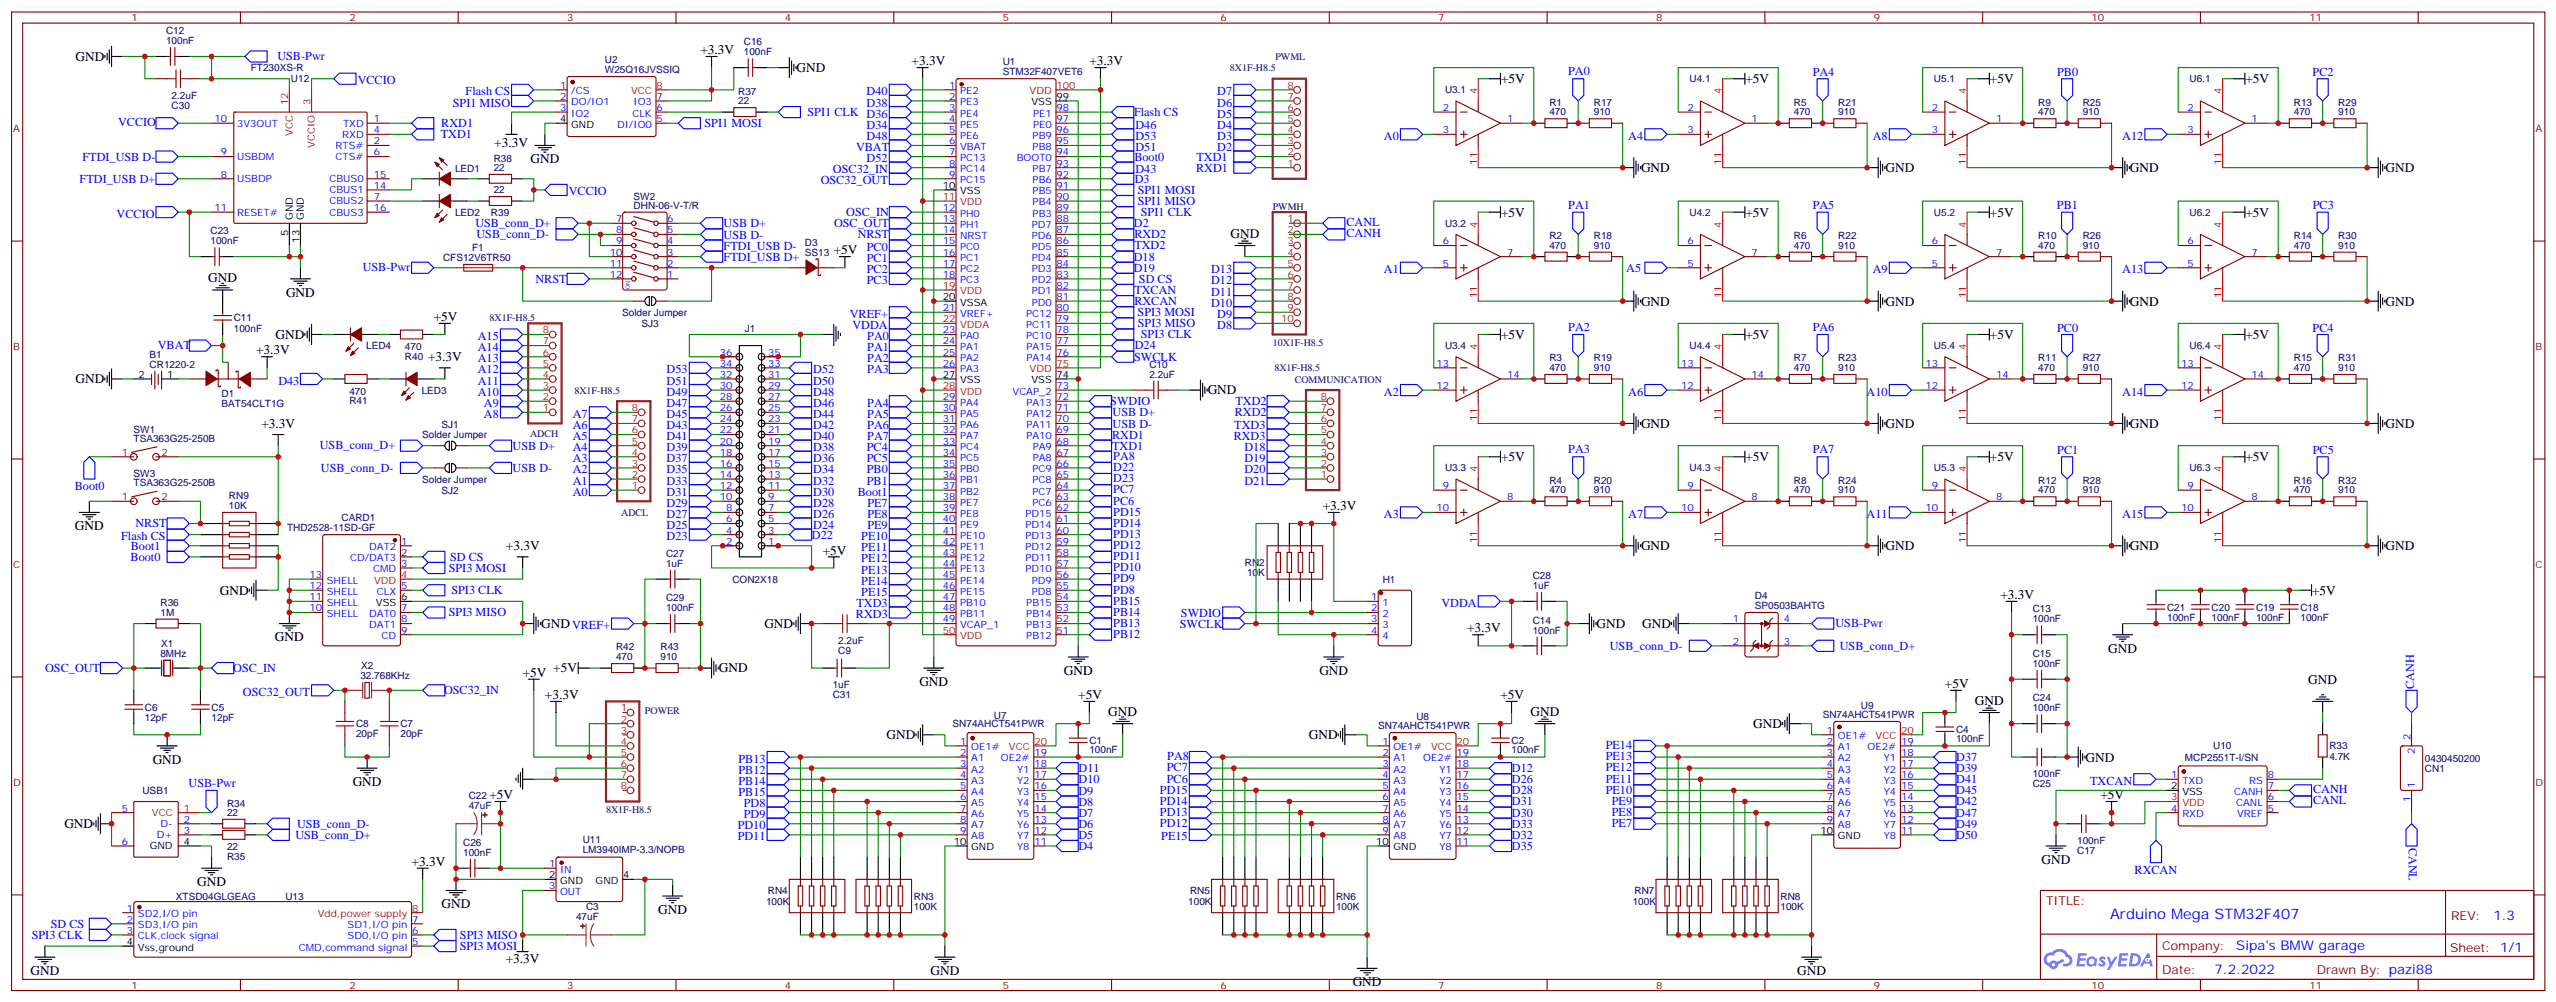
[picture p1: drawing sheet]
<svg xmlns="http://www.w3.org/2000/svg" width="812mm" height="318mm" viewBox="0 0 812 318" stroke-linecap="round" stroke-linejoin="round" font-family="sans-serif">
<defs><g id="words">
<text font-size="4.6" fill="#00f" x="669.9" y="291.5">Arduino Mega STM32F407</text>
<g font-size="4.2">
<text x="222.4" y="17.2">+3.3V</text>
<text x="24" y="19.3">GND</text>
<text x="252.9" y="22.9">GND</text>
<text x="289.4" y="20.7">+3.3V</text>
<text x="345.9" y="20.7">+3.3V</text>
<text x="476.6" y="26.4">+5V</text>
<text x="554.2" y="26.4">+5V</text>
<text x="631.8" y="26.4">+5V</text>
<text x="712.9" y="26.4">+5V</text>
<text x="156.9" y="46.6">+3.3V</text>
<text x="168.4" y="51.8">GND</text>
<text x="521" y="54.6">GND</text>
<text x="598.6" y="54.6">GND</text>
<text x="676.2" y="54.6">GND</text>
<text x="757.4" y="54.6">GND</text>
<text x="476.6" y="68.7">+5V</text>
<text x="554.2" y="68.7">+5V</text>
<text x="631.8" y="68.7">+5V</text>
<text x="712.9" y="68.7">+5V</text>
<text x="390.7" y="75.4">GND</text>
<text x="264.7" y="80.7">+5V</text>
<text x="66.1" y="89.5">GND</text>
<text x="90.8" y="94.1">GND</text>
<text x="137.7" y="101.9">+5V</text>
<text x="521" y="96.9">GND</text>
<text x="598.6" y="96.9">GND</text>
<text x="676.2" y="96.9">GND</text>
<text x="757.4" y="96.9">GND</text>
<text x="87.5" y="107.5">GND</text>
<text x="476.6" y="107.5">+5V</text>
<text x="554.2" y="107.5">+5V</text>
<text x="631.8" y="107.5">+5V</text>
<text x="712.9" y="107.5">+5V</text>
<text x="81.3" y="112.5">+3.3V</text>
<text x="135.9" y="114.6">+3.3V</text>
<text x="24" y="121.6">GND</text>
<text x="383.4" y="125.1">GND</text>
<text x="83" y="135.8">+3.3V</text>
<text x="521" y="135.7">GND</text>
<text x="598.6" y="135.7">GND</text>
<text x="676.2" y="135.7">GND</text>
<text x="757.4" y="135.7">GND</text>
<text x="476.6" y="146.3">+5V</text>
<text x="554.2" y="146.3">+5V</text>
<text x="631.8" y="146.3">+5V</text>
<text x="712.9" y="146.3">+5V</text>
<text x="419.9" y="161.9">+3.3V</text>
<text x="23.8" y="168.2">GND</text>
<text x="160.6" y="174.6">+3.3V</text>
<text x="261.2" y="176">+5V</text>
<text x="521" y="174.6">GND</text>
<text x="598.6" y="174.6">GND</text>
<text x="676.2" y="174.6">GND</text>
<text x="757.4" y="174.6">GND</text>
<text x="69.8" y="188.7">GND</text>
<text x="635.1" y="190.1">+3.3V</text>
<text x="734.1" y="188.7">+5V</text>
<text x="87.3" y="203.5">GND</text>
<text x="171.8" y="199.3">GNDVREF+</text>
<text x="242.7" y="199.2">GND</text>
<text x="465.8" y="200.7">+3.3V</text>
<text x="506.9" y="199.2">GND</text>
<text x="521.4" y="199.2">GND</text>
<text x="669.4" y="207">GND</text>
<text x="165.9" y="214.8">+5V</text>
<text x="175.6" y="213.3">+5V</text>
<text x="228.2" y="213.3">GND</text>
<text x="337.7" y="214.1">GND</text>
<text x="418.9" y="214.1">GND</text>
<text x="173" y="221.8">+3.3V</text>
<text x="291.9" y="217.6">GND</text>
<text x="342.3" y="221.8">+5V</text>
<text x="476.4" y="221.8">+5V</text>
<text x="617.5" y="218.3">+5V</text>
<text x="732.9" y="216.9">GND</text>
<text x="351.9" y="227.1">GND</text>
<text x="485.9" y="227.1">GND</text>
<text x="627" y="223.6">GND</text>
<text x="556.6" y="231">GND</text>
<text x="281.5" y="234.6">GND</text>
<text x="415.5" y="234.6">GND</text>
<text x="48.5" y="242.3">GND</text>
<text x="662.1" y="241.6">GND</text>
<text x="112" y="249.3">GND</text>
<text x="155.4" y="253.6">+5V</text>
<text x="666.9" y="253.6">+5V</text>
<text x="20.4" y="262.8">GND</text>
<text x="130.7" y="274.7">+3.3V</text>
<text x="648.2" y="274">GND</text>
<text x="62.6" y="281.1">GND</text>
<text x="140.2" y="288.1">GND</text>
<text x="209" y="289.9">GND</text>
<text x="160.6" y="305.4">+3.3V</text>
<text x="9.7" y="309.3">GND</text>
<text x="295.4" y="309.3">GND</text>
<text x="570.6" y="309.3">GND</text>
<text x="429.5" y="312.8">GND</text>
</g>
<g font-size="4.2" fill="#00f">
<text x="791.6" y="291.8">1.3</text>
<text x="710" y="301.3">Sipa's BMW garage</text>
<text x="703.1" y="309.1">7.2.2022</text>
</g>
<g font-size="3.9" fill="#00f">
<text x="88.1" y="19.2">USB-Pwr</text>
<text x="497.9" y="23.9">PA0</text>
<text x="113.6" y="26.7">VCCIO</text>
<text x="575.5" y="24">PA4</text>
<text x="653.1" y="24">PB0</text>
<text x="734.3" y="24">PC2</text>
<text x="143.8" y="33.8">SPI1 MISO</text>
<text x="147.8" y="30.3">Flash CS</text>
<text x="275.2" y="30.3">D40</text>
<text x="275.2" y="33.8">D38</text>
<text x="386.5" y="33.8">D6</text>
<text x="386.5" y="30.3">D7</text>
<text x="37.5" y="39.8">VCCIO</text>
<text x="140.1" y="40.3">RXD1</text>
<text x="223.7" y="40.4">SPI1 MOSI</text>
<text x="256.4" y="36.8">SPI1 CLK D36</text>
<text x="275.2" y="40.9">D34</text>
<text x="360.1" y="36.8">Flash CS</text>
<text x="360.5" y="40.9">D46</text>
<text x="386.5" y="40.9">D4</text>
<text x="386.5" y="37.3">D5</text>
<text x="140" y="43.8">TXD1</text>
<text x="271.8" y="47.9">VBAT</text>
<text x="275.2" y="44.4">D48</text>
<text x="360.5" y="47.9">D51</text>
<text x="360.5" y="44.4">D53</text>
<text x="386.5" y="47.9">D2</text>
<text x="386.5" y="44.4">D3</text>
<text x="439.4" y="44.4">A0</text>
<text x="517" y="44.4">A4</text>
<text x="594.6" y="44.4">A8</text>
<text x="673.8" y="44.4">A12</text>
<text x="26.2" y="51">FTDI_USB D-</text>
<text x="275.2" y="51.4">D52</text>
<text x="360.2" y="50.9">Boot0</text>
<text x="379.9" y="51">TXD1</text>
<text x="25.3" y="58">FTDI_USB D+</text>
<text x="260.6" y="58.5">OSC32_OUT</text>
<text x="264.4" y="55">OSC32_IN</text>
<text x="360.3" y="58">D3</text>
<text x="360.5" y="55">D43</text>
<text x="379.8" y="54.5">RXD1</text>
<text x="180.6" y="62">VCCIO</text>
<text x="361.3" y="61.5">SPI1 MOSI</text>
<text x="361.3" y="65.1">SPI1 MISO</text>
<text x="37" y="69.1">VCCIO</text>
<text x="268.7" y="68.6">OSC_IN</text>
<text x="362.2" y="68.6">SPI1 CLK</text>
<text x="427.5" y="71.7">CANL</text>
<text x="497.9" y="66.3">PA1</text>
<text x="575.5" y="66.3">PA5</text>
<text x="653.1" y="66.3">PB1</text>
<text x="734.3" y="66.4">PC3</text>
<text x="150.9" y="72">USB_conn_D+</text>
<text x="151.3" y="75.6">USB_conn_D-</text>
<text x="229.8" y="72.1">USB D+</text>
<text x="229.8" y="75.7">USB D-</text>
<text x="264.8" y="72.1">OSC_OUT</text>
<text x="272.3" y="75.6">NRST</text>
<text x="360" y="72.1">D2</text>
<text x="360.2" y="75.6">RXD2</text>
<text x="427.5" y="75.2">CANH</text>
<text x="229.8" y="79.2">FTDI_USB D-</text>
<text x="229.8" y="82.7">FTDI_USB D+</text>
<text x="275.2" y="79.7">PC0</text>
<text x="275.2" y="83.2">PC1</text>
<text x="360" y="82.7">D18</text>
<text x="360.2" y="79.2">TXD2</text>
<text x="115.2" y="86">USB-Pwr</text>
<text x="170" y="89.7">NRST</text>
<text x="275.2" y="86.7">PC2</text>
<text x="360" y="86.3">D19</text>
<text x="361.6" y="89.7">SD CS</text>
<text x="384.5" y="86.7">D13</text>
<text x="439.4" y="86.7">A1</text>
<text x="516.3" y="86.2">A5</text>
<text x="594.6" y="86.7">A9</text>
<text x="673.8" y="86.7">A13</text>
<text x="275.2" y="90.2">PC3</text>
<text x="360.2" y="93.3">TXCAN</text>
<text x="384.5" y="93.8">D11</text>
<text x="384.5" y="90.2">D12</text>
<text x="269.8" y="100.8">VREF+</text>
<text x="360.2" y="96.8">RXCAN</text>
<text x="361.2" y="100.3">SPI3 MOSI</text>
<text x="384.5" y="97.3">D10</text>
<text x="386.5" y="100.8">D9</text>
<text x="151.7" y="107.9">A15</text>
<text x="270.7" y="104.4">VDDA</text>
<text x="275.4" y="107.9">PA0</text>
<text x="361.3" y="103.8">SPI3 MISO</text>
<text x="362.2" y="107.4">SPI3 CLK</text>
<text x="386.5" y="104.4">D8</text>
<text x="497.9" y="105.2">PA2</text>
<text x="575.5" y="105.1">PA6</text>
<text x="653.1" y="105.2">PC0</text>
<text x="734.3" y="105.2">PC4</text>
<text x="50.1" y="110.9">VBAT</text>
<text x="151.7" y="111.4">A14</text>
<text x="275.4" y="111.4">PA1</text>
<text x="360.3" y="110.9">D24</text>
<text x="151.7" y="118.5">A12</text>
<text x="151.7" y="114.9">A13</text>
<text x="211.7" y="118.5">D53</text>
<text x="258.2" y="118.5">D52</text>
<text x="275.4" y="114.9">PA2</text>
<text x="275.4" y="118.5">PA3</text>
<text x="360.1" y="114.4">SWCLK</text>
<text x="88.4" y="122">D43</text>
<text x="151.7" y="125.5">A10</text>
<text x="151.7" y="122">A11</text>
<text x="211.7" y="125.5">D49</text>
<text x="211.7" y="122">D51</text>
<text x="258.2" y="125.5">D48</text>
<text x="258.2" y="122">D50</text>
<text x="439.4" y="125.5">A2</text>
<text x="517" y="125.5">A6</text>
<text x="592.7" y="125.5">A10</text>
<text x="673.8" y="125.5">A14</text>
<text x="153.6" y="129">A9</text>
<text x="211.7" y="129">D47</text>
<text x="258.2" y="129">D46</text>
<text x="275.4" y="129">PA4</text>
<text x="352.5" y="128.5">SWDIO</text>
<text x="392.2" y="128.5">TXD2</text>
<text x="153.6" y="132.6">A8</text>
<text x="181.8" y="136.1">A6</text>
<text x="181.8" y="132.6">A7</text>
<text x="211.7" y="136.1">D43</text>
<text x="211.7" y="132.6">D45</text>
<text x="258.2" y="136.1">D42</text>
<text x="258.2" y="132.6">D44</text>
<text x="275.4" y="132.6">PA5</text>
<text x="275.4" y="136.1">PA6</text>
<text x="353.2" y="135.6">USB D-</text>
<text x="353.2" y="132.1">USB D+</text>
<text x="391.9" y="136.1">TXD3</text>
<text x="392" y="132.1">RXD2</text>
<text x="101.5" y="142.6">USB_conn_D+</text>
<text x="162.7" y="142.7">USB D+</text>
<text x="181.8" y="143.2">A4</text>
<text x="181.8" y="139.6">A5</text>
<text x="211.7" y="143.2">D39</text>
<text x="211.7" y="139.6">D41</text>
<text x="258.2" y="143.2">D38</text>
<text x="258.2" y="139.6">D40</text>
<text x="275.2" y="143.2">PC4</text>
<text x="275.4" y="139.6">PA7</text>
<text x="353.1" y="142.7">TXD1</text>
<text x="353.1" y="139.2">RXD1</text>
<text x="391.7" y="139.6">RXD3</text>
<text x="395.1" y="143.2">D18</text>
<text x="497.9" y="143.9">PA3</text>
<text x="575.5" y="143.9">PA7</text>
<text x="653.2" y="144">PC1</text>
<text x="734.3" y="144">PC5</text>
<text x="101.9" y="149.7">USB_conn_D-</text>
<text x="162.7" y="149.8">USB D-</text>
<text x="181.8" y="146.7">A3</text>
<text x="211.7" y="146.7">D37</text>
<text x="258.2" y="146.7">D36</text>
<text x="275.2" y="146.7">PC5</text>
<text x="353.4" y="146">PA8</text>
<text x="353.4" y="149.3">D22</text>
<text x="395.1" y="146.7">D19</text>
<text x="23.8" y="155.6">Boot0</text>
<text x="181.8" y="153.7">A1</text>
<text x="181.8" y="150.2">A2</text>
<text x="211.7" y="153.7">D33</text>
<text x="211.7" y="150.2">D35</text>
<text x="258.2" y="153.7">D32</text>
<text x="258.2" y="150.2">D34</text>
<text x="275.2" y="153.7">PB1</text>
<text x="275.2" y="150.2">PB0</text>
<text x="353.4" y="152.8">D23</text>
<text x="395.1" y="150.2">D20</text>
<text x="395.1" y="153.7">D21</text>
<text x="181.8" y="157.3">A0</text>
<text x="211.7" y="160.8">D29</text>
<text x="211.7" y="157.3">D31</text>
<text x="258.2" y="160.8">D28</text>
<text x="258.2" y="157.3">D30</text>
<text x="272.4" y="157.3">Boot1</text>
<text x="275.4" y="160.8">PE7</text>
<text x="353.4" y="160.1">PC6</text>
<text x="353.4" y="156.6">PC7</text>
<text x="43" y="167.3">NRST</text>
<text x="211.7" y="167.9">D25</text>
<text x="211.7" y="164.3">D27</text>
<text x="258.2" y="167.9">D24</text>
<text x="258.2" y="164.3">D26</text>
<text x="275.4" y="164.3">PE8</text>
<text x="275.4" y="167.9">PE9</text>
<text x="353.4" y="167.1">PD14</text>
<text x="353.4" y="163.6">PD15</text>
<text x="439.4" y="164.3">A3</text>
<text x="517" y="164.3">A7</text>
<text x="592.7" y="164.3">A11</text>
<text x="673.8" y="164.3">A15</text>
<text x="38.5" y="171.4">Flash CS</text>
<text x="211.7" y="171.4">D23</text>
<text x="257.8" y="170.9">D22</text>
<text x="273.5" y="171.4">PE10</text>
<text x="353.4" y="170.7">PD13</text>
<text x="41.5" y="177.9">Boot0</text>
<text x="41.5" y="174.4">Boot1</text>
<text x="142.9" y="177.9">SD CS</text>
<text x="273.5" y="174.9">PE11</text>
<text x="273.5" y="178.4">PE12</text>
<text x="353.4" y="177.7">PD11</text>
<text x="353.4" y="174.2">PD12</text>
<text x="142.5" y="181.4">SPI3 MOSI</text>
<text x="273.5" y="182">PE13</text>
<text x="273.5" y="185.5">PE14</text>
<text x="353.4" y="184.8">PD9</text>
<text x="353.4" y="181.3">PD10</text>
<text x="143.3" y="188.5">SPI3 CLK</text>
<text x="273.5" y="189">PE15</text>
<text x="353.4" y="191.8">PB15</text>
<text x="353.4" y="188.3">PD8</text>
<text x="142.5" y="195.5">SPI3 MISO</text>
<text x="271.7" y="196.1">RXD3</text>
<text x="271.9" y="192.5">TXD3</text>
<text x="353.4" y="195.4">PB14</text>
<text x="375" y="195.6">SWDIO</text>
<text x="457.6" y="192.5">VDDA</text>
<text x="353.4" y="202.4">PB12</text>
<text x="353.4" y="198.9">PB13</text>
<text x="374.6" y="199.1">SWCLK</text>
<text x="582.8" y="198.9">USB-Pwr</text>
<text x="511.1" y="206.1">USB_conn_D-</text>
<text x="584.1" y="206.2">USB_conn_D+</text>
<text x="14.3" y="213.2">OSC_OUT</text>
<text x="74.1" y="213.2">OSC_IN</text>
<text x="77.1" y="220.8">OSC32_OUT</text>
<text x="141" y="220.2">OSC32_IN</text>
<text x="766.5" y="218.5" transform="rotate(-90 766.5 218.5)">CANH</text>
<text x="509.8" y="237.7">PE14</text>
<text x="234.5" y="245.5">PB12</text>
<text x="234.5" y="241.9">PB13</text>
<text x="342.4" y="245">D11</text>
<text x="370.4" y="244.8">PC7</text>
<text x="370.6" y="241.2">PA8</text>
<text x="480" y="245">D12</text>
<text x="509.8" y="241.2">PE13</text>
<text x="509.8" y="244.8">PE12</text>
<text x="621.1" y="245">D39</text>
<text x="621.1" y="241.4">D37</text>
<text x="59.9" y="249.7">USB-Pwr</text>
<text x="234.5" y="249">PB14</text>
<text x="342.4" y="248.5">D10</text>
<text x="368.3" y="251.8">PD15</text>
<text x="370.4" y="248.3">PC6</text>
<text x="480" y="248.5">D26</text>
<text x="509.8" y="248.3">PE11</text>
<text x="509.8" y="251.8">PE10</text>
<text x="621.1" y="248.5">D41</text>
<text x="663.6" y="249">TXCAN</text>
<text x="734.4" y="251.6">CANH</text>
<text x="234.5" y="252.5">PB15</text>
<text x="236.2" y="256">PD8</text>
<text x="342.4" y="252.1">D9</text>
<text x="342.4" y="255.6">D8</text>
<text x="368.3" y="255.3">PD14</text>
<text x="480" y="252">D28</text>
<text x="480" y="255.5">D31</text>
<text x="511.8" y="255.3">PE9</text>
<text x="621.1" y="255.5">D42</text>
<text x="621.1" y="252">D45</text>
<text x="734.4" y="255.1">CANL</text>
<text x="94.3" y="262.6">USB_conn_D-</text>
<text x="234.2" y="263.1">PD10</text>
<text x="236.2" y="259.6">PD9</text>
<text x="342.4" y="259.1">D7</text>
<text x="342.4" y="262.6">D6</text>
<text x="368.3" y="258.9">PD13</text>
<text x="368.3" y="262.4">PD12</text>
<text x="480" y="259.1">D30</text>
<text x="480" y="262.6">D33</text>
<text x="511.8" y="258.9">PE8</text>
<text x="511.8" y="262.4">PE7</text>
<text x="621.1" y="259.1">D47</text>
<text x="621.1" y="262.6">D49</text>
<text x="93.8" y="266.1">USB_conn_D+</text>
<text x="234.2" y="266.6">PD11</text>
<text x="342.4" y="266.2">D5</text>
<text x="342.4" y="269.7">D4</text>
<text x="368.7" y="266.6">PE15</text>
<text x="480" y="269.6">D35</text>
<text x="480" y="266.1">D32</text>
<text x="621.1" y="266.1">D50</text>
<text x="764.8" y="268.9" transform="rotate(90 764.8 268.9)">CANL</text>
<text x="677.7" y="277.1">RXCAN</text>
<text x="10.1" y="297.9">SPI3 CLK</text>
<text x="16.1" y="294.4">SD CS</text>
<text x="146" y="297.9">SPI3 MISO</text>
<text x="146" y="301.4">SPI3 MOSI</text>
</g>
<g font-size="3.9" fill="#800">
<text x="649.6" y="287.1">TITLE:</text>
<text x="778.2" y="291.8">REV:</text>
<text x="686.5" y="301.3">Company:</text>
<text x="777.9" y="301.9">Sheet: 1/1</text>
<text x="686.5" y="309">Date:</text>
<text x="735.5" y="309.1">Drawn By: pazi88</text>
</g>
<g font-size="3.2" fill="#800">
<text x="41.8" y="6.8">1</text>
<text x="110.9" y="6.8">2</text>
<text x="180.1" y="6.8">3</text>
<text x="249.2" y="6.8">4</text>
<text x="318.3" y="6.8">5</text>
<text x="387.5" y="6.8">6</text>
<text x="456.6" y="6.8">7</text>
<text x="525.8" y="6.8">8</text>
<text x="594.9" y="6.8">9</text>
<text x="664.1" y="6.8">10</text>
<text x="733.2" y="6.8">11</text>
<text x="4.2" y="41.9">A</text>
<text x="805" y="41.9">A</text>
<text x="4.2" y="111.1">B</text>
<text x="805" y="111.1">B</text>
<text x="38.7" y="144.6">1</text>
<text x="51.3" y="144.6">2</text>
<text x="38.7" y="158.7">1</text>
<text x="51.3" y="158.7">2</text>
<text x="4.2" y="180.2">C</text>
<text x="805" y="180.2">C</text>
<text x="4.2" y="249.3">D</text>
<text x="805" y="249.3">D</text>
<text x="41.8" y="313.7">1</text>
<text x="110.9" y="313.7">2</text>
<text x="180.1" y="313.7">3</text>
<text x="249.2" y="313.7">4</text>
<text x="318.3" y="313.7">5</text>
<text x="387.5" y="313.7">6</text>
<text x="456.6" y="313.7">7</text>
<text x="525.8" y="313.7">8</text>
<text x="594.9" y="313.7">9</text>
<text x="664.1" y="313.7">10</text>
<text x="733.2" y="313.7">11</text>
</g>
<g font-size="3.2" fill="#000080">
<text x="52.7" y="10.9">C12</text>
<text x="52.7" y="14">100nF</text>
<text x="236.2" y="17.6">100nF</text>
<text x="236.2" y="14.4">C16</text>
<text x="79.6" y="22.6">FT230XS-R</text>
<text x="192.1" y="23.2">W25Q16JVSSIQ</text>
<text x="192.1" y="20">U2</text>
<text x="318.4" y="23.9">STM32F407VET6</text>
<text x="318.4" y="20.7">U1</text>
<text x="390.5" y="22.6">8X1F-H8.5</text>
<text x="404.9" y="19.1">PWML</text>
<text x="92.4" y="26.2">U12</text>
<text x="458.8" y="29.7">U3.1</text>
<text x="536.4" y="26">U4.1</text>
<text x="614" y="26.1">U5.1</text>
<text x="695.2" y="26.1">U6.1</text>
<text x="54.5" y="31.3">2.2uF</text>
<text x="54.5" y="34.5">C30</text>
<text x="234.4" y="33.1">22</text>
<text x="234.4" y="30.1">R37</text>
<text x="491.9" y="33.5">R1</text>
<text x="506" y="33.5">R17</text>
<text x="569.5" y="33.5">R5</text>
<text x="583.6" y="33.5">R21</text>
<text x="647.1" y="33.5">R9</text>
<text x="661.3" y="33.5">R25</text>
<text x="728.3" y="33.5">R13</text>
<text x="742.4" y="33.5">R29</text>
<text x="491.9" y="36.6">470</text>
<text x="506" y="36.6">910</text>
<text x="569.5" y="36.6">470</text>
<text x="583.6" y="36.6">910</text>
<text x="647.1" y="36.6">470</text>
<text x="661.3" y="36.6">910</text>
<text x="728.3" y="36.6">470</text>
<text x="742.4" y="36.6">910</text>
<text x="156.8" y="51.3">R38</text>
<text x="144.5" y="54.5">LED1</text>
<text x="156.8" y="54.3">22</text>
<text x="156.8" y="61.3">22</text>
<text x="201.2" y="63.3">SW2</text>
<text x="144.5" y="68.5">LED2</text>
<text x="155.9" y="68.4">R39</text>
<text x="201.2" y="66.3">DHN-06-V-T/R</text>
<text x="404.1" y="66.6">PWMH</text>
<text x="458.8" y="72">U3.2</text>
<text x="536.4" y="68.5">U4.2</text>
<text x="614" y="68.5">U5.2</text>
<text x="695.2" y="68.5">U6.2</text>
<text x="66.8" y="77.5">100nF</text>
<text x="66.8" y="74.4">C23</text>
<text x="255.6" y="77.9">D3</text>
<text x="491.9" y="75.8">R2</text>
<text x="506" y="75.8">R18</text>
<text x="569.5" y="75.8">R6</text>
<text x="583.6" y="75.8">R22</text>
<text x="647.1" y="75.8">R10</text>
<text x="661.3" y="75.8">R26</text>
<text x="728.3" y="75.8">R14</text>
<text x="742.4" y="75.8">R30</text>
<text x="140.7" y="82.7">CFS12V6TR50</text>
<text x="149.9" y="79.7">F1</text>
<text x="255.6" y="81.1">SS13</text>
<text x="491.9" y="79">470</text>
<text x="506" y="79">910</text>
<text x="569.5" y="79">470</text>
<text x="583.6" y="79">910</text>
<text x="647.1" y="79">470</text>
<text x="661.3" y="79">910</text>
<text x="728.3" y="79">470</text>
<text x="742.4" y="79">910</text>
<text x="74.2" y="102">C11</text>
<text x="155.4" y="101.7">8X1F-H8.5</text>
<text x="197.5" y="100.4">Solder Jumper</text>
<text x="74.2" y="105.2">100nF</text>
<text x="203.7" y="103.7">SJ3</text>
<text x="236.5" y="105.4">J1</text>
<text x="47.5" y="113.6">B1</text>
<text x="116.3" y="110.8">LED4</text>
<text x="128.6" y="111.1">470</text>
<text x="404.1" y="109.6">10X1F-H8.5</text>
<text x="458.8" y="110.7">U3.4</text>
<text x="536.4" y="110.7">U4.4</text>
<text x="614" y="110.7">U5.4</text>
<text x="695.2" y="110.7">U6.4</text>
<text x="47.5" y="116.7">CR1220-2</text>
<text x="128.6" y="114.2">R40</text>
<text x="364.9" y="119.9">2.2uF</text>
<text x="364.9" y="116.7">C10</text>
<text x="404.6" y="117.8">8X1F-H8.5</text>
<text x="491.9" y="117.8">470</text>
<text x="491.9" y="114.6">R3</text>
<text x="506" y="117.8">910</text>
<text x="506" y="114.6">R19</text>
<text x="569.5" y="117.8">470</text>
<text x="569.5" y="114.6">R7</text>
<text x="583.6" y="117.8">910</text>
<text x="583.6" y="114.6">R23</text>
<text x="647.1" y="117.8">470</text>
<text x="647.1" y="114.6">R11</text>
<text x="661.3" y="117.8">910</text>
<text x="661.3" y="114.6">R27</text>
<text x="728.3" y="117.8">470</text>
<text x="728.3" y="114.6">R15</text>
<text x="742.4" y="117.8">910</text>
<text x="742.4" y="114.6">R31</text>
<text x="110.9" y="125.2">470</text>
<text x="133.9" y="124.9">LED3</text>
<text x="182.4" y="124.9">8X1F-H8.5</text>
<text x="411.1" y="121.6">COMMUNICATION</text>
<text x="70.4" y="129.2">BAT54CLT1G</text>
<text x="70.4" y="126">D1</text>
<text x="110.9" y="128.3">R41</text>
<text x="42.4" y="137.3">SW1</text>
<text x="140.2" y="135.7">SJ1</text>
<text x="42.4" y="140.2">TSA363G25-250B</text>
<text x="134" y="139">Solder Jumper</text>
<text x="168.3" y="138.6">ADCH</text>
<text x="458.8" y="149.5">U3.3</text>
<text x="536.4" y="149.5">U4.3</text>
<text x="614" y="149.5">U5.3</text>
<text x="695.2" y="149.5">U6.3</text>
<text x="42.4" y="154.3">TSA363G25-250B</text>
<text x="42.4" y="151.4">SW3</text>
<text x="134" y="153.3">Solder Jumper</text>
<text x="491.9" y="153.4">R4</text>
<text x="506" y="153.4">R20</text>
<text x="569.5" y="153.4">R8</text>
<text x="583.6" y="153.4">R24</text>
<text x="647.1" y="153.4">R12</text>
<text x="661.3" y="153.4">R28</text>
<text x="728.3" y="153.4">R16</text>
<text x="742.4" y="153.4">R32</text>
<text x="72.7" y="161.5">10K</text>
<text x="72.7" y="158.3">RN9</text>
<text x="140.2" y="156.6">SJ2</text>
<text x="491.9" y="156.6">470</text>
<text x="506" y="156.6">910</text>
<text x="569.5" y="156.6">470</text>
<text x="583.6" y="156.6">910</text>
<text x="647.1" y="156.6">470</text>
<text x="661.3" y="156.6">910</text>
<text x="728.3" y="156.6">470</text>
<text x="742.4" y="156.6">910</text>
<text x="108.4" y="165.4">CARD1</text>
<text x="197.2" y="163.6">ADCL</text>
<text x="91.2" y="168.6">THD2528-11SD-GF</text>
<text x="211.5" y="179.8">1uF</text>
<text x="211.5" y="176.6">C27</text>
<text x="395.3" y="179.6">RN2</text>
<text x="232.5" y="184.9">CON2X18</text>
<text x="396" y="182.8">10K</text>
<text x="439" y="184.9">H1</text>
<text x="486.6" y="183.7">C28</text>
<text x="211.5" y="190.8">C29</text>
<text x="486.6" y="186.9">1uF</text>
<text x="557.2" y="190.1">D4</text>
<text x="51" y="195.4">1M</text>
<text x="51" y="192.2">R36</text>
<text x="211.5" y="194">100nF</text>
<text x="486.6" y="197.8">C14</text>
<text x="557.2" y="193.3">SP0503BAHTG</text>
<text x="645.4" y="197.5">100nF</text>
<text x="645.4" y="194.3">C13</text>
<text x="688.1" y="196.9">100nF</text>
<text x="688.1" y="193.7">C21</text>
<text x="702.2" y="196.9">100nF</text>
<text x="702.2" y="193.7">C20</text>
<text x="716.3" y="196.9">100nF</text>
<text x="716.3" y="193.7">C19</text>
<text x="730.4" y="196.9">100nF</text>
<text x="730.4" y="193.7">C18</text>
<text x="486.6" y="201">100nF</text>
<text x="50.9" y="208.4">8MHz</text>
<text x="51.2" y="205.2">X1</text>
<text x="195.6" y="209.5">470</text>
<text x="195.6" y="206.4">R42</text>
<text x="209.7" y="209.5">910</text>
<text x="209.7" y="206.4">R43</text>
<text x="266.1" y="204.2">2.2uF</text>
<text x="266.1" y="207.4">C9</text>
<text x="645.4" y="208.4">C15</text>
<text x="114.4" y="215.5">32.768KHz</text>
<text x="114.7" y="212.2">X2</text>
<text x="645.4" y="211.6">100nF</text>
<text x="264.4" y="218.3">1uF</text>
<text x="264.4" y="221.5">C31</text>
<text x="46" y="225.5">C6</text>
<text x="67.2" y="225.4">C5</text>
<text x="204.8" y="226.4">POWER</text>
<text x="578.7" y="227.8">SN74AHCT541PWR</text>
<text x="590.8" y="224.9">U9</text>
<text x="645.4" y="225.7">100nF</text>
<text x="645.4" y="222.5">C24</text>
<text x="46" y="228.6">12pF</text>
<text x="67.2" y="228.7">12pF</text>
<text x="113" y="233.9">20pF</text>
<text x="113" y="230.7">C8</text>
<text x="127.1" y="233.9">20pF</text>
<text x="127.1" y="230.7">C7</text>
<text x="302.5" y="230.7">SN74AHCT541PWR</text>
<text x="315.5" y="228.2">U7</text>
<text x="437.6" y="231.4">SN74AHCT541PWR</text>
<text x="449.7" y="228.4">U8</text>
<text x="621" y="232.5">C4</text>
<text x="345.9" y="239">100nF</text>
<text x="345.9" y="236.1">C1</text>
<text x="479.9" y="239">100nF</text>
<text x="479.9" y="236.1">C2</text>
<text x="621" y="235.5">100nF</text>
<text x="702.7" y="237.8">U10</text>
<text x="739.6" y="237.8">R33</text>
<text x="693.7" y="241.3">MCP2551T-I/SN</text>
<text x="739.6" y="241">4.7K</text>
<text x="769.9" y="241.9">0430450200</text>
<text x="769.9" y="245">CN1</text>
<text x="45.2" y="251.9">USB1</text>
<text x="645.4" y="246.5">100nF</text>
<text x="645.4" y="249.7">C25</text>
<text x="72.1" y="255.9">R34</text>
<text x="148.8" y="256.8">47uF</text>
<text x="148.8" y="253.5">C22</text>
<text x="192.4" y="257.8">8X1F-H8.5</text>
<text x="72.1" y="258.9">22</text>
<text x="72.1" y="269.8">22</text>
<text x="147.1" y="268.4">C26</text>
<text x="185" y="267.5">U11</text>
<text x="659.5" y="267.7">100nF</text>
<text x="72.1" y="272.7">R35</text>
<text x="147.1" y="271.6">100nF</text>
<text x="185" y="270.8">LM3940IMP-3.3/NOPB</text>
<text x="659.5" y="270.9">C17</text>
<text x="55.8" y="285.4">XTSD04GLGEAG</text>
<text x="90.6" y="285.4">U13</text>
<text x="243.2" y="287.2">100K</text>
<text x="243.8" y="283.7">RN4</text>
<text x="290.1" y="285.4">RN3</text>
<text x="377.3" y="287.2">100K</text>
<text x="377.8" y="283.7">RN5</text>
<text x="424.2" y="285.4">RN6</text>
<text x="518.4" y="287.2">100K</text>
<text x="519" y="283.7">RN7</text>
<text x="565.3" y="285.4">RN8</text>
<text x="182.9" y="292">47uF</text>
<text x="186.1" y="288.8">C3</text>
<text x="290.1" y="288.6">100K</text>
<text x="424.2" y="288.6">100K</text>
<text x="565.3" y="288.6">100K</text>
</g>
<g font-size="3.2" fill="#00f">
<text x="177.9" y="28.2">1</text>
<text x="181.4" y="29.9">/CS</text>
<text x="301.3" y="28.2">1</text>
<text x="304.8" y="29.9">PE2</text>
<text x="177.9" y="31.7">2</text>
<text x="177.9" y="35.2">3</text>
<text x="181.4" y="33.4">DO/IO1</text>
<text x="201.1" y="33.4">IO3</text>
<text x="208.5" y="35.2">6</text>
<text x="208.5" y="31.7">7</text>
<text x="301.3" y="31.7">2</text>
<text x="301.3" y="35.2">3</text>
<text x="304.8" y="33.4">PE3</text>
<text x="335.5" y="35.2">98</text>
<text x="458.1" y="35.2">2</text>
<text x="535.8" y="35.2">2</text>
<text x="613.4" y="35.2">2</text>
<text x="694.5" y="35.2">2</text>
<text x="68.1" y="38.7">10</text>
<text x="75.3" y="40.1">3V3OUT</text>
<text x="108.9" y="40.1">TXD</text>
<text x="118.7" y="38.7">1</text>
<text x="181.4" y="37">IO2</text>
<text x="195.9" y="40.5">DI/IO0</text>
<text x="200.8" y="37">CLK</text>
<text x="208.5" y="38.7">5</text>
<text x="301.3" y="38.7">4</text>
<text x="304.8" y="37">PE4</text>
<text x="304.8" y="40.5">PE5</text>
<text x="328" y="40.5">PE0</text>
<text x="328" y="37">PE1</text>
<text x="335.5" y="38.7">97</text>
<text x="478.5" y="38.7">1</text>
<text x="556.1" y="38.7">1</text>
<text x="633.7" y="38.7">1</text>
<text x="714.9" y="38.7">1</text>
<text x="106.6" y="47.2">RTS#</text>
<text x="108.7" y="43.7">RXD</text>
<text x="118.7" y="42.3">4</text>
<text x="118.7" y="45.8">2</text>
<text x="301.3" y="42.3">5</text>
<text x="301.3" y="45.8">6</text>
<text x="304.8" y="44">PE6</text>
<text x="304.8" y="47.6">VBAT</text>
<text x="327.9" y="47.6">PB8</text>
<text x="327.9" y="44">PB9</text>
<text x="335.5" y="45.8">95</text>
<text x="335.5" y="42.3">96</text>
<text x="458.1" y="42.3">3</text>
<text x="535.8" y="42.3">3</text>
<text x="613.4" y="42.3">3</text>
<text x="694.5" y="42.3">3</text>
<text x="70.1" y="49.3">9</text>
<text x="75.3" y="50.7">USBDM</text>
<text x="106.6" y="50.7">CTS#</text>
<text x="118.7" y="49.3">6</text>
<text x="301.3" y="49.3">7</text>
<text x="301.3" y="52.8">8</text>
<text x="304.8" y="51.1">PC13</text>
<text x="322.8" y="51.1">BOOT0</text>
<text x="335.5" y="52.8">93</text>
<text x="335.5" y="49.3">94</text>
<text x="70.1" y="56.4">8</text>
<text x="75.3" y="57.8">USBDP</text>
<text x="104.6" y="57.8">CBUS0</text>
<text x="118.7" y="56.4">15</text>
<text x="118.7" y="59.9">14</text>
<text x="301.3" y="56.4">9</text>
<text x="304.8" y="54.6">PC14</text>
<text x="304.8" y="58.1">PC15</text>
<text x="327.9" y="58.1">PB6</text>
<text x="327.9" y="54.6">PB7</text>
<text x="335.5" y="59.9">91</text>
<text x="335.5" y="56.4">92</text>
<text x="104.6" y="61.3">CBUS1</text>
<text x="104.6" y="64.8">CBUS2</text>
<text x="118.7" y="63.4">7</text>
<text x="327.9" y="65.2">PB4</text>
<text x="327.9" y="61.7">PB5</text>
<text x="335.5" y="63.4">90</text>
<text x="68.1" y="67">11</text>
<text x="75.3" y="68.4">RESET#</text>
<text x="104.6" y="68.4">CBUS3</text>
<text x="118.7" y="67">16</text>
<text x="195.7" y="70.5">7</text>
<text x="211.8" y="70.5">6</text>
<text x="299.3" y="67">12</text>
<text x="299.3" y="70.5">13</text>
<text x="304.8" y="68.7">PH0</text>
<text x="327.9" y="68.7">PB3</text>
<text x="335.5" y="70.5">88</text>
<text x="335.5" y="67">89</text>
<text x="195.7" y="74">8</text>
<text x="195.7" y="77.5">9</text>
<text x="211.8" y="77.5">4</text>
<text x="211.8" y="74">5</text>
<text x="299.3" y="74">14</text>
<text x="299.3" y="77.5">15</text>
<text x="304.8" y="72.2">PH1</text>
<text x="304.8" y="75.8">NRST</text>
<text x="327.6" y="75.8">PD6</text>
<text x="327.6" y="72.2">PD7</text>
<text x="335.5" y="77.5">86</text>
<text x="335.5" y="74">87</text>
<text x="458.1" y="77.5">6</text>
<text x="535.8" y="77.5">6</text>
<text x="613.4" y="77.5">6</text>
<text x="694.5" y="77.5">6</text>
<text x="193.7" y="81.1">10</text>
<text x="211.8" y="81.1">3</text>
<text x="299.3" y="81.1">16</text>
<text x="304.8" y="79.3">PC0</text>
<text x="304.8" y="82.8">PC1</text>
<text x="327.6" y="82.8">PD4</text>
<text x="327.6" y="79.3">PD5</text>
<text x="335.5" y="81.1">85</text>
<text x="478.5" y="81.1">7</text>
<text x="556.1" y="81.1">7</text>
<text x="633.7" y="81.1">7</text>
<text x="714.9" y="81.1">7</text>
<text x="193.7" y="84.6">11</text>
<text x="193.7" y="88.1">12</text>
<text x="211.8" y="88.1">1</text>
<text x="211.8" y="84.6">2</text>
<text x="299.3" y="84.6">17</text>
<text x="299.3" y="88.1">18</text>
<text x="304.8" y="86.4">PC2</text>
<text x="304.8" y="89.9">PC3</text>
<text x="327.6" y="89.9">PD2</text>
<text x="327.6" y="86.4">PD3</text>
<text x="335.5" y="88.1">83</text>
<text x="335.5" y="84.6">84</text>
<text x="458.1" y="84.6">5</text>
<text x="535.8" y="84.6">5</text>
<text x="613.4" y="84.6">5</text>
<text x="694.5" y="84.6">5</text>
<text x="327.6" y="93.4">PD1</text>
<text x="335.5" y="95.2">81</text>
<text x="335.5" y="91.7">82</text>
<text x="299.3" y="98.7">21</text>
<text x="304.8" y="100.5">VREF+</text>
<text x="325.8" y="100.5">PC12</text>
<text x="327.6" y="96.9">PD0</text>
<text x="335.5" y="98.7">80</text>
<text x="299.3" y="105.8">23</text>
<text x="304.8" y="107.5">PA0</text>
<text x="325.8" y="107.5">PC10</text>
<text x="325.8" y="104">PC11</text>
<text x="335.5" y="105.8">78</text>
<text x="335.5" y="102.2">79</text>
<text x="228.6" y="112.8">36</text>
<text x="243.9" y="112.8">35</text>
<text x="299.3" y="109.3">24</text>
<text x="299.3" y="112.8">25</text>
<text x="304.8" y="111.1">PA1</text>
<text x="325.9" y="111.1">PA15</text>
<text x="335.5" y="112.8">76</text>
<text x="335.5" y="109.3">77</text>
<text x="228.6" y="119.9">32</text>
<text x="228.6" y="116.3">34</text>
<text x="243.9" y="119.9">31</text>
<text x="243.9" y="116.3">33</text>
<text x="299.3" y="116.3">26</text>
<text x="304.8" y="114.6">PA2</text>
<text x="304.8" y="118.1">PA3</text>
<text x="325.9" y="114.6">PA14</text>
<text x="456.1" y="116.3">13</text>
<text x="478.5" y="119.9">14</text>
<text x="533.7" y="116.3">13</text>
<text x="556.1" y="119.9">14</text>
<text x="611.4" y="116.3">13</text>
<text x="633.7" y="119.9">14</text>
<text x="692.5" y="116.3">13</text>
<text x="714.9" y="119.9">14</text>
<text x="228.6" y="123.4">30</text>
<text x="243.9" y="123.4">29</text>
<text x="321.5" y="125.2">VCAP_2</text>
<text x="335.5" y="123.4">73</text>
<text x="456.1" y="123.4">12</text>
<text x="533.7" y="123.4">12</text>
<text x="611.4" y="123.4">12</text>
<text x="692.5" y="123.4">12</text>
<text x="228.6" y="130.5">26</text>
<text x="228.6" y="126.9">28</text>
<text x="243.9" y="130.5">25</text>
<text x="243.9" y="126.9">27</text>
<text x="299.3" y="126.9">29</text>
<text x="299.3" y="130.5">30</text>
<text x="304.8" y="128.7">PA4</text>
<text x="325.9" y="128.7">PA13</text>
<text x="335.5" y="130.5">71</text>
<text x="335.5" y="126.9">72</text>
<text x="228.6" y="137.5">22</text>
<text x="228.6" y="134">24</text>
<text x="243.9" y="137.5">21</text>
<text x="243.9" y="134">23</text>
<text x="299.3" y="134">31</text>
<text x="299.3" y="137.5">32</text>
<text x="304.8" y="132.2">PA5</text>
<text x="304.8" y="135.7">PA6</text>
<text x="325.9" y="135.7">PA11</text>
<text x="325.9" y="132.2">PA12</text>
<text x="335.5" y="137.5">69</text>
<text x="335.5" y="134">70</text>
<text x="228.6" y="141">20</text>
<text x="243.9" y="141">19</text>
<text x="299.3" y="141">33</text>
<text x="304.8" y="139.3">PA7</text>
<text x="304.8" y="142.8">PC4</text>
<text x="325.9" y="139.3">PA10</text>
<text x="327.9" y="142.8">PA9</text>
<text x="335.5" y="141">68</text>
<text x="228.6" y="148.1">16</text>
<text x="228.6" y="144.6">18</text>
<text x="243.9" y="148.1">15</text>
<text x="243.9" y="144.6">17</text>
<text x="299.3" y="144.6">34</text>
<text x="299.3" y="148.1">35</text>
<text x="304.8" y="146.3">PC5</text>
<text x="304.8" y="149.9">PB0</text>
<text x="327.8" y="149.9">PC9</text>
<text x="327.9" y="146.3">PA8</text>
<text x="335.5" y="148.1">66</text>
<text x="335.5" y="144.6">67</text>
<text x="228.6" y="155.2">12</text>
<text x="228.6" y="151.6">14</text>
<text x="243.9" y="155.2">11</text>
<text x="243.9" y="151.6">13</text>
<text x="299.3" y="151.6">36</text>
<text x="299.3" y="155.2">37</text>
<text x="304.8" y="153.4">PB1</text>
<text x="327.8" y="153.4">PC8</text>
<text x="335.5" y="155.2">64</text>
<text x="335.5" y="151.6">65</text>
<text x="458.1" y="155.2">9</text>
<text x="535.8" y="155.2">9</text>
<text x="613.4" y="155.2">9</text>
<text x="694.5" y="155.2">9</text>
<text x="228.6" y="158.7">10</text>
<text x="243.9" y="158.7">9</text>
<text x="299.3" y="158.7">38</text>
<text x="304.8" y="156.9">PB2</text>
<text x="304.8" y="160.4">PE7</text>
<text x="327.8" y="160.4">PC6</text>
<text x="327.8" y="156.9">PC7</text>
<text x="335.5" y="158.7">63</text>
<text x="478.5" y="158.7">8</text>
<text x="556.1" y="158.7">8</text>
<text x="633.7" y="158.7">8</text>
<text x="714.9" y="158.7">8</text>
<text x="230.6" y="165.7">6</text>
<text x="230.6" y="162.2">8</text>
<text x="243.9" y="165.7">5</text>
<text x="243.9" y="162.2">7</text>
<text x="299.3" y="162.2">39</text>
<text x="299.3" y="165.7">40</text>
<text x="304.8" y="164">PE8</text>
<text x="304.8" y="167.5">PE9</text>
<text x="325.6" y="167.5">PD14</text>
<text x="325.6" y="164">PD15</text>
<text x="335.5" y="165.7">61</text>
<text x="335.5" y="162.2">62</text>
<text x="456.1" y="162.2">10</text>
<text x="533.7" y="162.2">10</text>
<text x="611.4" y="162.2">10</text>
<text x="692.5" y="162.2">10</text>
<text x="127.3" y="172.8">1</text>
<text x="230.6" y="172.8">2</text>
<text x="230.6" y="169.3">4</text>
<text x="243.9" y="172.8">1</text>
<text x="243.9" y="169.3">3</text>
<text x="299.3" y="169.3">41</text>
<text x="299.3" y="172.8">42</text>
<text x="304.8" y="171">PE10</text>
<text x="325.6" y="171">PD13</text>
<text x="335.5" y="172.8">59</text>
<text x="335.5" y="169.3">60</text>
<text x="111.1" y="178.1">CD/DAT3</text>
<text x="117.2" y="174.6">DAT2</text>
<text x="127.3" y="176.3">2</text>
<text x="127.3" y="179.8">3</text>
<text x="299.3" y="176.3">43</text>
<text x="299.3" y="179.8">44</text>
<text x="304.8" y="174.6">PE11</text>
<text x="304.8" y="178.1">PE12</text>
<text x="325.6" y="178.1">PD11</text>
<text x="325.6" y="174.6">PD12</text>
<text x="335.5" y="179.8">57</text>
<text x="335.5" y="176.3">58</text>
<text x="98.2" y="183.4">13</text>
<text x="103.8" y="185.1">SHELL</text>
<text x="118.5" y="181.6">CMD</text>
<text x="299.3" y="183.4">45</text>
<text x="304.8" y="181.6">PE13</text>
<text x="304.8" y="185.1">PE14</text>
<text x="325.6" y="181.6">PD10</text>
<text x="327.6" y="185.1">PD9</text>
<text x="335.5" y="183.4">56</text>
<text x="98.2" y="190.4">11</text>
<text x="98.2" y="186.9">12</text>
<text x="103.8" y="188.7">SHELL</text>
<text x="119.7" y="188.7">CLX</text>
<text x="127.3" y="186.9">5</text>
<text x="299.3" y="186.9">46</text>
<text x="299.3" y="190.4">47</text>
<text x="304.8" y="188.7">PE15</text>
<text x="327.6" y="188.7">PD8</text>
<text x="335.5" y="190.4">54</text>
<text x="335.5" y="186.9">55</text>
<text x="435.4" y="190.4">1</text>
<text x="98.2" y="194">10</text>
<text x="103.8" y="195.7">SHELL</text>
<text x="103.8" y="192.2">SHELL</text>
<text x="117.2" y="195.7">DAT0</text>
<text x="127.3" y="194">7</text>
<text x="127.3" y="197.5">8</text>
<text x="299.3" y="194">48</text>
<text x="299.3" y="197.5">49</text>
<text x="304.8" y="192.2">PB10</text>
<text x="304.8" y="195.7">PB11</text>
<text x="325.9" y="195.7">PB14</text>
<text x="325.9" y="192.2">PB15</text>
<text x="335.5" y="197.5">52</text>
<text x="335.5" y="194">53</text>
<text x="435.4" y="194">2</text>
<text x="435.4" y="197.5">3</text>
<text x="438.9" y="192.2">1</text>
<text x="438.9" y="195.7">2</text>
<text x="550.2" y="197.5">1</text>
<text x="566.3" y="197.5">4</text>
<text x="117.2" y="199.2">DAT1</text>
<text x="121.2" y="202.8">CD</text>
<text x="127.3" y="201">9</text>
<text x="304.8" y="199.2">VCAP_1</text>
<text x="325.9" y="202.8">PB12</text>
<text x="325.9" y="199.2">PB13</text>
<text x="335.5" y="201">51</text>
<text x="435.4" y="201">4</text>
<text x="438.9" y="199.2">3</text>
<text x="438.9" y="202.8">4</text>
<text x="550.2" y="204.5">2</text>
<text x="566.3" y="204.5">3</text>
<text x="580" y="232.8">1</text>
<text x="304.9" y="236.3">1</text>
<text x="304.9" y="239.8">2</text>
<text x="308.4" y="238.1">OE1#</text>
<text x="328.4" y="239.8">19</text>
<text x="438.9" y="236.3">1</text>
<text x="438.9" y="239.8">2</text>
<text x="442.4" y="238.1">OE1#</text>
<text x="462.5" y="239.8">19</text>
<text x="580" y="236.3">2</text>
<text x="580" y="239.8">3</text>
<text x="583.5" y="234.5">OE1#</text>
<text x="583.5" y="238.1">A1</text>
<text x="593" y="238.1">OE2#</text>
<text x="603.6" y="239.8">18</text>
<text x="603.6" y="236.3">19</text>
<text x="765.3" y="234.9" transform="rotate(-90 765.3 234.9)">2</text>
<text x="766.7" y="239.4" transform="rotate(-90 766.7 239.4)">2</text>
<text x="304.9" y="243.3">3</text>
<text x="308.4" y="241.6">A1</text>
<text x="308.4" y="245.1">A2</text>
<text x="317.8" y="241.6">OE2#</text>
<text x="323" y="245.1">Y1</text>
<text x="328.4" y="243.3">18</text>
<text x="438.9" y="243.3">3</text>
<text x="442.4" y="241.6">A1</text>
<text x="442.4" y="245.1">A2</text>
<text x="451.9" y="241.6">OE2#</text>
<text x="457" y="245.1">Y1</text>
<text x="462.5" y="243.3">18</text>
<text x="580" y="243.3">4</text>
<text x="583.5" y="241.6">A2</text>
<text x="583.5" y="245.1">A3</text>
<text x="598.1" y="245.1">Y2</text>
<text x="598.1" y="241.6">Y1</text>
<text x="603.6" y="243.3">17</text>
<text x="304.9" y="246.9">4</text>
<text x="304.9" y="250.4">5</text>
<text x="308.4" y="248.6">A3</text>
<text x="323" y="248.6">Y2</text>
<text x="328.4" y="250.4">16</text>
<text x="328.4" y="246.9">17</text>
<text x="438.9" y="246.9">4</text>
<text x="438.9" y="250.4">5</text>
<text x="442.4" y="248.6">A3</text>
<text x="457" y="248.6">Y2</text>
<text x="462.5" y="250.4">16</text>
<text x="462.5" y="246.9">17</text>
<text x="580" y="246.9">5</text>
<text x="580" y="250.4">6</text>
<text x="583.5" y="248.6">A4</text>
<text x="598.1" y="248.6">Y3</text>
<text x="603.6" y="250.4">15</text>
<text x="603.6" y="246.9">16</text>
<text x="689.4" y="246.9">1</text>
<text x="692.9" y="248.6">TXD</text>
<text x="714.1" y="248.6">RS</text>
<text x="720" y="250.4">7</text>
<text x="720" y="246.9">8</text>
<text x="766.7" y="250" transform="rotate(-90 766.7 250)">1</text>
<text x="38.7" y="257.5">5</text>
<text x="304.9" y="253.9">6</text>
<text x="304.9" y="257.5">7</text>
<text x="308.4" y="252.2">A4</text>
<text x="308.4" y="255.7">A5</text>
<text x="323" y="255.7">Y4</text>
<text x="323" y="252.2">Y3</text>
<text x="328.4" y="257.5">14</text>
<text x="328.4" y="253.9">15</text>
<text x="438.9" y="253.9">6</text>
<text x="438.9" y="257.5">7</text>
<text x="442.4" y="252.2">A4</text>
<text x="442.4" y="255.7">A5</text>
<text x="457" y="255.7">Y4</text>
<text x="457" y="252.2">Y3</text>
<text x="462.5" y="257.5">14</text>
<text x="462.5" y="253.9">15</text>
<text x="580" y="253.9">7</text>
<text x="580" y="257.5">8</text>
<text x="583.5" y="252.2">A5</text>
<text x="583.5" y="255.7">A6</text>
<text x="598.1" y="255.7">Y5</text>
<text x="598.1" y="252.2">Y4</text>
<text x="603.6" y="257.5">13</text>
<text x="603.6" y="253.9">14</text>
<text x="689.4" y="257.5">4</text>
<text x="709.4" y="252.2">CANH</text>
<text x="710" y="255.7">CANL</text>
<text x="720" y="257.5">5</text>
<text x="720" y="253.9">6</text>
<text x="765.3" y="254.5" transform="rotate(-90 765.3 254.5)">1</text>
<text x="50.9" y="262.4">D-</text>
<text x="58.3" y="261">2</text>
<text x="304.9" y="261">8</text>
<text x="308.4" y="259.2">A6</text>
<text x="308.4" y="262.7">A7</text>
<text x="323" y="262.7">Y6</text>
<text x="323" y="259.2">Y5</text>
<text x="328.4" y="261">13</text>
<text x="438.9" y="261">8</text>
<text x="442.4" y="259.2">A6</text>
<text x="442.4" y="262.7">A7</text>
<text x="457" y="262.7">Y6</text>
<text x="457" y="259.2">Y5</text>
<text x="462.5" y="261">13</text>
<text x="580" y="261">9</text>
<text x="583.5" y="259.2">A7</text>
<text x="583.5" y="262.7">A8</text>
<text x="598.1" y="262.7">Y7</text>
<text x="598.1" y="259.2">Y6</text>
<text x="603.6" y="261">12</text>
<text x="692.9" y="259.2">RXD</text>
<text x="710.3" y="259.2">VREF</text>
<text x="38.7" y="268">6</text>
<text x="49.8" y="265.9">D+</text>
<text x="58.3" y="264.5">3</text>
<text x="304.9" y="264.5">9</text>
<text x="308.4" y="266.3">A8</text>
<text x="323" y="269.8">Y8</text>
<text x="323" y="266.3">Y7</text>
<text x="328.4" y="268">11</text>
<text x="328.4" y="264.5">12</text>
<text x="438.9" y="264.5">9</text>
<text x="442.4" y="266.3">A8</text>
<text x="457" y="269.8">Y8</text>
<text x="457" y="266.3">Y7</text>
<text x="462.5" y="268">11</text>
<text x="462.5" y="264.5">12</text>
<text x="598.1" y="266.3">Y8</text>
<text x="603.6" y="264.5">11</text>
<text x="174.3" y="275.1">1</text>
<text x="177.8" y="276.9">IN</text>
<text x="174.3" y="282.2">3</text>
<text x="177.8" y="283.9">OUT</text>
<text x="40.3" y="292.7">2</text>
<text x="40.3" y="289.2">1</text>
<text x="43.8" y="291">SD2,I/O pin</text>
<text x="130.8" y="292.7">7</text>
<text x="40.3" y="296.3">3</text>
<text x="43.8" y="298">CLK,clock signal</text>
<text x="43.8" y="294.5">SD3,I/O pin</text>
<text x="110.3" y="294.5">SD1,I/O pin</text>
<text x="110.3" y="298">SD0,I/O pin</text>
<text x="130.8" y="296.3">6</text>
<text x="130.8" y="299.8">5</text>
<text x="94.8" y="301.6">CMD,command signal</text>
</g>
<g font-size="3.2" fill="#f00">
<text x="200.4" y="29.9">VCC</text>
<text x="208.5" y="28.2">8</text>
<text x="326.9" y="29.9">VDD</text>
<text x="335.5" y="28.2">100</text>
<text x="469" y="29.9" transform="rotate(-90 469 29.9)">4</text>
<text x="546.6" y="29.9" transform="rotate(-90 546.6 29.9)">4</text>
<text x="624.2" y="29.9" transform="rotate(-90 624.2 29.9)">4</text>
<text x="705.3" y="29.9" transform="rotate(-90 705.3 29.9)">4</text>
<text x="91.5" y="33.4" transform="rotate(-90 91.5 33.4)">12</text>
<text x="98.6" y="33.4" transform="rotate(-90 98.6 33.4)">3</text>
<text x="92.9" y="43.2" transform="rotate(-90 92.9 43.2)">VCC</text>
<text x="100" y="47" transform="rotate(-90 100 47)">VCCIO</text>
<text x="469" y="52.3" transform="rotate(-90 469 52.3)">11</text>
<text x="546.6" y="52.3" transform="rotate(-90 546.6 52.3)">11</text>
<text x="624.2" y="52.3" transform="rotate(-90 624.2 52.3)">11</text>
<text x="705.3" y="52.3" transform="rotate(-90 705.3 52.3)">11</text>
<text x="299.3" y="63.4">11</text>
<text x="304.8" y="65.2">VDD</text>
<text x="469" y="72.2" transform="rotate(-90 469 72.2)">4</text>
<text x="546.6" y="72.2" transform="rotate(-90 546.6 72.2)">4</text>
<text x="624.2" y="72.2" transform="rotate(-90 624.2 72.2)">4</text>
<text x="705.3" y="72.2" transform="rotate(-90 705.3 72.2)">4</text>
<text x="299.3" y="91.7">19</text>
<text x="304.8" y="93.4">VDD</text>
<text x="469" y="94.6" transform="rotate(-90 469 94.6)">11</text>
<text x="546.6" y="94.6" transform="rotate(-90 546.6 94.6)">11</text>
<text x="624.2" y="94.6" transform="rotate(-90 624.2 94.6)">11</text>
<text x="705.3" y="94.6" transform="rotate(-90 705.3 94.6)">11</text>
<text x="299.3" y="102.2">22</text>
<text x="304.8" y="104">VDDA</text>
<text x="469" y="111.1" transform="rotate(-90 469 111.1)">4</text>
<text x="546.6" y="111.1" transform="rotate(-90 546.6 111.1)">4</text>
<text x="624.2" y="111.1" transform="rotate(-90 624.2 111.1)">4</text>
<text x="705.3" y="111.1" transform="rotate(-90 705.3 111.1)">4</text>
<text x="326.9" y="118.1">VDD</text>
<text x="335.5" y="116.3">75</text>
<text x="299.3" y="123.4">28</text>
<text x="304.8" y="125.2">VDD</text>
<text x="469" y="133.4" transform="rotate(-90 469 133.4)">11</text>
<text x="546.6" y="133.4" transform="rotate(-90 546.6 133.4)">11</text>
<text x="624.2" y="133.4" transform="rotate(-90 624.2 133.4)">11</text>
<text x="705.3" y="133.4" transform="rotate(-90 705.3 133.4)">11</text>
<text x="469" y="149.9" transform="rotate(-90 469 149.9)">4</text>
<text x="546.6" y="149.9" transform="rotate(-90 546.6 149.9)">4</text>
<text x="624.2" y="149.9" transform="rotate(-90 624.2 149.9)">4</text>
<text x="705.3" y="149.9" transform="rotate(-90 705.3 149.9)">4</text>
<text x="469" y="172.2" transform="rotate(-90 469 172.2)">11</text>
<text x="546.6" y="172.2" transform="rotate(-90 546.6 172.2)">11</text>
<text x="624.2" y="172.2" transform="rotate(-90 624.2 172.2)">11</text>
<text x="705.3" y="172.2" transform="rotate(-90 705.3 172.2)">11</text>
<text x="118.8" y="185.1">VDD</text>
<text x="127.3" y="183.4">4</text>
<text x="299.3" y="201">50</text>
<text x="304.8" y="202.8">VDD</text>
<text x="603.6" y="232.8">20</text>
<text x="320.3" y="238.1">VCC</text>
<text x="328.4" y="236.3">20</text>
<text x="454.4" y="238.1">VCC</text>
<text x="462.5" y="236.3">20</text>
<text x="595.5" y="234.5">VCC</text>
<text x="58.3" y="257.5">1</text>
<text x="689.4" y="253.9">3</text>
<text x="692.9" y="255.7">VDD</text>
<text x="48.2" y="258.9">VCC</text>
<text x="100.9" y="291">Vdd,power supply</text>
<text x="130.8" y="289.2">8</text>
</g>
<g font-size="3.2" fill="#8d2323">
<text x="408.8" y="28.2">8</text>
<text x="408.8" y="35.2">6</text>
<text x="408.8" y="31.7">7</text>
<text x="408.8" y="38.7">5</text>
<text x="408.8" y="45.8">3</text>
<text x="408.8" y="42.3">4</text>
<text x="408.8" y="52.8">1</text>
<text x="408.8" y="49.3">2</text>
<text x="408.8" y="70.5">1</text>
<text x="408.8" y="74">2</text>
<text x="408.8" y="77.5">3</text>
<text x="408.8" y="81.1">4</text>
<text x="408.8" y="84.6">5</text>
<text x="408.8" y="88.1">6</text>
<text x="408.8" y="91.7">7</text>
<text x="408.8" y="95.2">8</text>
<text x="408.8" y="98.7">9</text>
<text x="172.4" y="105.8">8</text>
<text x="406.7" y="102.2">10</text>
<text x="172.4" y="112.8">6</text>
<text x="172.4" y="109.3">7</text>
<text x="172.4" y="119.9">4</text>
<text x="172.4" y="116.3">5</text>
<text x="172.4" y="123.4">3</text>
<text x="172.4" y="130.5">1</text>
<text x="172.4" y="126.9">2</text>
<text x="200.6" y="130.5">8</text>
<text x="419.3" y="130.5">7</text>
<text x="419.3" y="126.9">8</text>
<text x="200.6" y="137.5">6</text>
<text x="200.6" y="134">7</text>
<text x="419.3" y="137.5">5</text>
<text x="419.3" y="134">6</text>
<text x="200.6" y="141">5</text>
<text x="419.3" y="141">4</text>
<text x="200.6" y="148.1">3</text>
<text x="200.6" y="144.6">4</text>
<text x="419.3" y="148.1">2</text>
<text x="419.3" y="144.6">3</text>
<text x="200.6" y="155.2">1</text>
<text x="200.6" y="151.6">2</text>
<text x="419.3" y="151.6">1</text>
<text x="197.1" y="225.7">1</text>
<text x="197.1" y="229.2">2</text>
<text x="197.1" y="232.8">3</text>
<text x="197.1" y="236.3">4</text>
<text x="197.1" y="239.8">5</text>
<text x="197.1" y="243.3">6</text>
<text x="197.1" y="246.9">7</text>
<text x="197.1" y="250.4">8</text>
</g>
<g font-size="3.2">
<text x="327.5" y="33.4">VSS</text>
<text x="335.5" y="31.7">99</text>
<text x="177.9" y="38.7">4</text>
<text x="181.4" y="40.5">GND</text>
<text x="299.3" y="59.9">10</text>
<text x="304.8" y="61.7">VSS</text>
<text x="92.9" y="69.8" transform="rotate(-90 92.9 69.8)">GND</text>
<text x="96.4" y="69.8" transform="rotate(-90 96.4 69.8)">GND</text>
<text x="91.5" y="75" transform="rotate(-90 91.5 75)">5</text>
<text x="95" y="77" transform="rotate(-90 95 77)">13</text>
<text x="299.3" y="95.2">20</text>
<text x="304.8" y="96.9">VSSA</text>
<text x="44" y="119.9">2</text>
<text x="53.1" y="119.9">1</text>
<text x="299.3" y="119.9">27</text>
<text x="335.5" y="119.9">74</text>
<text x="304.8" y="121.6">VSS</text>
<text x="327.5" y="121.6">VSS</text>
<text x="127.3" y="190.4">6</text>
<text x="119.3" y="192.2">VSS</text>
<text x="689.4" y="250.4">2</text>
<text x="692.9" y="252.2">VSS</text>
<text x="47.5" y="269.5">GND</text>
<text x="58.3" y="268">4</text>
<text x="302.8" y="268">10</text>
<text x="308.4" y="269.8">GND</text>
<text x="436.9" y="268">10</text>
<text x="442.4" y="269.8">GND</text>
<text x="578" y="264.5">10</text>
<text x="583.5" y="266.3">GND</text>
<text x="174.3" y="278.6">2</text>
<text x="177.8" y="280.4">GND</text>
<text x="189.1" y="280.4">GND</text>
<text x="197.9" y="278.6">4</text>
<text x="40.3" y="299.8">4</text>
<text x="43.8" y="301.6">Vss,ground</text>
</g>
<text font-size="1.8" fill="#00f" x="199.9" y="91.6" transform="rotate(-90 199.9 91.6)">ON</text>
</g></defs>
<path d="M404.1 25h10.6v31.7h-10.6zM404.1 67.3h10.6v38.8h-10.6zM167.7 102.6h10.6v31.7h-10.6zM195.9 127.3h10.6v31.7h-10.6zM414.7 123.8h10.5v31.7h-10.5zM192.4 222.5h10.6v31.8h-10.6z" fill="none" stroke="#8c2424" stroke-width=".71"/>
<g fill="none" stroke="#8c2424" stroke-width=".35">
<path d="M409.4 39.1h1.4M409.4 35.6h1.4M409.4 32h1.4M409.4 28.5h1.4M409.4 53.2h1.4M409.4 49.7h1.4M409.4 46.1h1.4M409.4 42.6h1.4M409.4 70.8h1.4M409.4 74.4h1.4M409.4 77.9h1.4M409.4 81.4h1.4"/>
<path d="M409.4 84.9h1.4M409.4 88.5h1.4M409.4 92h1.4M409.4 95.5h1.4M409.4 99.1h1.4M173 116.7h1.4M173 113.2h1.4M173 109.6h1.4M173 106.1h1.4M409.4 102.6h1.4M173 130.8h1.4M173 127.3h1.4"/>
<path d="M173 123.8h1.4M173 120.2h1.4M201.2 130.8h1.4M201.2 137.9h1.4M201.2 134.3h1.4M419.9 130.8h1.5M419.9 127.3h1.5M419.9 137.9h1.5M419.9 134.3h1.5M201.2 152h1.4M201.2 148.4h1.4M201.2 144.9h1.4"/>
<path d="M201.2 141.4h1.4M201.2 155.5h1.4M419.9 152h1.5M419.9 148.4h1.5M419.9 144.9h1.5M419.9 141.4h1.5M197.7 226.1h1.4M197.7 229.6h1.4M197.7 233.1h1.4M197.7 236.6h1.4M197.7 240.2h1.4M197.7 243.7h1.4"/>
<path d="M197.7 247.2h1.4M197.7 250.8h1.4"/>
<circle cx="411.8" cy="28.5" r="1.06"/>
<circle cx="411.8" cy="39.1" r="1.06"/>
<circle cx="411.8" cy="35.6" r="1.06"/>
<circle cx="411.8" cy="32" r="1.06"/>
<circle cx="411.8" cy="49.7" r="1.06"/>
<circle cx="411.8" cy="53.2" r="1.06"/>
<circle cx="411.8" cy="42.6" r="1.06"/>
<circle cx="411.8" cy="46.1" r="1.06"/>
<circle cx="411.8" cy="77.9" r="1.06"/>
<circle cx="411.8" cy="70.8" r="1.06"/>
<circle cx="411.8" cy="74.4" r="1.06"/>
<circle cx="411.8" cy="81.4" r="1.06"/>
<circle cx="411.8" cy="92" r="1.06"/>
<circle cx="411.8" cy="84.9" r="1.06"/>
<circle cx="411.8" cy="88.5" r="1.06"/>
<circle cx="411.8" cy="99.1" r="1.06"/>
<circle cx="411.8" cy="95.5" r="1.06"/>
<circle cx="175.5" cy="109.6" r="1.06"/>
<circle cx="175.5" cy="106.1" r="1.06"/>
<circle cx="175.5" cy="113.2" r="1.06"/>
<circle cx="175.5" cy="116.7" r="1.06"/>
<circle cx="411.8" cy="102.6" r="1.06"/>
<circle cx="175.5" cy="130.8" r="1.06"/>
<circle cx="175.5" cy="123.8" r="1.06"/>
<circle cx="175.5" cy="120.2" r="1.06"/>
<circle cx="175.5" cy="127.3" r="1.06"/>
<circle cx="203.7" cy="130.8" r="1.06"/>
<circle cx="203.7" cy="134.3" r="1.06"/>
<circle cx="203.7" cy="137.9" r="1.06"/>
<circle cx="422.4" cy="134.3" r="1.06"/>
<circle cx="422.4" cy="127.3" r="1.06"/>
<circle cx="422.4" cy="130.8" r="1.06"/>
<circle cx="422.4" cy="137.9" r="1.06"/>
<circle cx="203.7" cy="155.5" r="1.06"/>
<circle cx="203.7" cy="152" r="1.06"/>
<circle cx="203.7" cy="144.9" r="1.06"/>
<circle cx="203.7" cy="141.4" r="1.06"/>
<circle cx="203.7" cy="148.4" r="1.06"/>
<circle cx="422.4" cy="144.9" r="1.06"/>
<circle cx="422.4" cy="141.4" r="1.06"/>
<circle cx="422.4" cy="148.4" r="1.06"/>
<circle cx="422.4" cy="152" r="1.06"/>
<circle cx="200.2" cy="236.6" r="1.06"/>
<circle cx="200.2" cy="229.6" r="1.06"/>
<circle cx="200.2" cy="233.1" r="1.06"/>
<circle cx="200.2" cy="226.1" r="1.06"/>
<circle cx="200.2" cy="240.2" r="1.06"/>
<circle cx="200.2" cy="250.8" r="1.06"/>
<circle cx="200.2" cy="243.7" r="1.06"/>
<circle cx="200.2" cy="247.2" r="1.06"/>
</g>
<path d="M261.2 106.1h3.5M264.7 102.9v6.7M265.4 103.6v4.6M266.1 105.1v2.4M266.8 105.8v.7M163.8 246.9v.7M164.5 245.8v2.5M165.2 245.1v4.6M165.9 247.2h3.6M165.9 243.7v6.7" fill="none" stroke="#000" stroke-width=".35"/>
<path d="M233 113.2h-14.1v-7.1h35.2v7.1h-10.5M254.1 106.1h7.1M233 173.1h-7.1v7.1h31.8v-7.1h-14.1M169.5 219v21.2h17.6M176.5 226.1v10.5h21.2M197.7 229.6h-10.6v10.6h10.6M169.5 247.2h7M197.7 243.7h-21.2v3.5h21.2" fill="none" stroke="#008700" stroke-width=".35"/>
<g fill="none" stroke="#870000" stroke-width=".35">
<path d="M3.7 3.8h804.3v310.5h-804.3zM7.2 7.3h797.3v303.4h-797.3zM76.3 3.8v3.5M145.5 3.8v3.5M214.6 3.8v3.5M283.8 3.8v3.5M352.9 3.8v3.5M422.1 3.8v3.5M491.2 3.8v3.5M560.4 3.8v3.5M629.5 3.8v3.5M698.6 3.8v3.5"/>
<path d="M767.8 3.8v3.5M3.7 76.5h3.5M804.5 76.5h3.5M3.7 145.6h3.5M804.5 145.6h3.5M3.7 214.8h3.5M804.5 214.8h3.5M3.7 283.9h3.5M647.8 282.5h156.7v28.2h-156.7zM647.9 296.4h156.4M684.8 296.4v14.1M776.5 282.5v20.9"/>
<path d="M804.5 283.9h3.5M76.3 310.7v3.6M145.5 310.7v3.6M214.6 310.7v3.6M283.8 310.7v3.6M352.9 310.7v3.6M422.1 310.7v3.6M491.2 310.7v3.6M560.4 310.7v3.6M629.5 310.7v3.6M684.8 303.4h119.5M698.6 310.7v3.6"/>
<path d="M767.8 310.7v3.6"/>
</g>
<g fill="#5487ff">
<path d="M666.8 303.7a1.22 1.22 0 0 1 1.7 .2l-.3 .6a.47 .47 0 0 0-.4-.4 .47 .47 0 0 0-.5 .2l.2 .2a1.14 1.14 0 0 1 .7 1.8 1.14 1.14 0 0 1-1.9 0l-.2-.2 .5-.6 .7 .5a.29 .29 0 0 0 .4-.3 .29 .29 0 0 0-.3-.3 1.04 1.04 0 0 1-.6-1.7z"/>
<path d="M659.8 302.4h2.4l.3 .2-.1 .5-1.8 .1-.2 .8h1.6l.3 .4-.4 .4h-1.6l-.1 1.1h1.7l.2 .3-.2 .3-2.7 .1z"/>
<path d="M673 302.4l2.7 .2-.2 .5-1.8 .1-.1 .8h1.5l.3 .4-.4 .4h-1.5l-.2 1.1h1.7l.2 .3-.2 .3-2.6 .1z"/>
<path d="M681.7 302.4h.7l.4 1.3-.6 .3a.69 .69 0 0 0-1.1 .3 .69 .69 0 0 0 .5 .9 .69 .69 0 0 0 .8-.6l.5-.2 .6 2.2h-.8l-.2-.9h-1.7l-.5 .9h-.9z"/>
<path d="M668.9 303.5h.8l.7 1.8 1.1-1.8h.8l-2.5 4.2h-.9l1-1.5z"/>
<path d="M676.5 302.4l-.6 4.2h1.4a2.11 2.11 0 0 0 2.4-2.1 2.11 2.11 0 0 0-2.5-2.1zM677.2 303.2a1.43 1.43 0 0 1 1.7 1.6 1.43 1.43 0 0 1-2.1 1.1z"/>
<path d="M662.8 304.1a1.54 1.54 0 0 0-.1 2.1 1.54 1.54 0 0 0 2.2 .1l.6 .3 .3-2.3-.6-.3a1.49 1.49 0 0 0-2.4 .1zM663.1 305.1a.95 .95 0 0 1 1.9 0 .95 .95 0 0 1-1.9 0z"/>
<path d="M649.5 302.8a2.18 2.18 0 0 0 1.1 3.7 1.44 1.44 0 0 0 1.6 .9 1.44 1.44 0 0 0 1.2-1.4l2-1-.4-.8-2 1a1.47 1.47 0 0 0-2.4 .4 1.39 1.39 0 0 1-.6-1.9 1.39 1.39 0 0 1 2-.5 2.12 2.12 0 0 1 2.1-1.3 2.12 2.12 0 0 1 1.9 1.7 1.14 1.14 0 0 1 1.1 1.4 1.14 1.14 0 0 1-1.6 .7 .43 .43 0 0 0-.6 .4 .43 .43 0 0 0 .4 .5 1.98 1.98 0 0 0 2.6-1.2 1.98 1.98 0 0 0-1.3-2.6 3.1 3.1 0 0 0-5.2-.6l-.9 .1zM651.4 306.1a.55 .55 0 0 1 1.1 0 .55 .55 0 0 1-1.1 0z"/>
<circle cx="681.8" cy="304.5" r=".26"/>
</g>
<g fill="#fff" stroke="#000" stroke-width=".35">
<circle cx="241.8" cy="113.2" r="1.06"/>
<circle cx="241.8" cy="116.7" r="1.06"/>
<circle cx="241.8" cy="120.2" r="1.06"/>
<circle cx="241.8" cy="123.8" r="1.06"/>
<circle cx="241.8" cy="127.3" r="1.06"/>
<circle cx="241.8" cy="130.8" r="1.06"/>
<circle cx="241.8" cy="134.3" r="1.06"/>
<circle cx="241.8" cy="137.9" r="1.06"/>
<circle cx="241.8" cy="141.4" r="1.06"/>
<circle cx="241.8" cy="144.9" r="1.06"/>
<circle cx="241.8" cy="148.4" r="1.06"/>
<circle cx="241.8" cy="152" r="1.06"/>
<circle cx="241.8" cy="155.5" r="1.06"/>
<circle cx="241.8" cy="159" r="1.06"/>
<circle cx="241.8" cy="162.6" r="1.06"/>
<circle cx="241.8" cy="166.1" r="1.06"/>
<circle cx="241.8" cy="169.6" r="1.06"/>
<circle cx="241.8" cy="173.1" r="1.06"/>
<circle cx="234.7" cy="113.2" r="1.06"/>
<circle cx="234.7" cy="116.7" r="1.06"/>
<circle cx="234.7" cy="120.2" r="1.06"/>
<circle cx="234.7" cy="123.8" r="1.06"/>
<circle cx="234.7" cy="127.3" r="1.06"/>
<circle cx="234.7" cy="130.8" r="1.06"/>
<circle cx="234.7" cy="134.3" r="1.06"/>
<circle cx="234.7" cy="137.9" r="1.06"/>
<circle cx="234.7" cy="141.4" r="1.06"/>
<circle cx="234.7" cy="144.9" r="1.06"/>
<circle cx="234.7" cy="148.4" r="1.06"/>
<circle cx="234.7" cy="152" r="1.06"/>
<circle cx="234.7" cy="155.5" r="1.06"/>
<circle cx="234.7" cy="159" r="1.06"/>
<circle cx="234.7" cy="162.6" r="1.06"/>
<circle cx="234.7" cy="166.1" r="1.06"/>
<circle cx="234.7" cy="169.6" r="1.06"/>
<circle cx="234.7" cy="173.1" r="1.06"/>
</g>
<g fill="none" stroke="#000" stroke-width=".35">
<path d="M224.2 17.9h3.5M225.9 17.9v3.5M250.6 18.3v6.3M251.3 19.3v4.3M162.4 39.1v3.5M176.5 39.1h3.6M229.4 35.6h3.6M233 21.4h3.5M240 21.4h3.6M240 35.6h3.6M247.1 21.4h3.5M252 20.4v2.1"/>
<path d="M252.7 21.1v.7M291.2 21.4h3.5M292.9 21.4v3.6M335.3 32h3.5M347.6 21.4h3.6M349.4 21.4v3.6M472.9 25h3.5M476.4 23.2v3.5M487 39.1h3.5M497.6 39.1h3.5M550.5 25h3.5M554 23.2v3.5"/>
<path d="M564.6 39.1h3.5M575.2 39.1h3.5M628.1 25h3.5M631.6 23.2v3.5M642.2 39.1h3.5M652.8 39.1h3.5M709.2 25h3.6M712.8 23.2v3.5M723.3 39.1h3.6M733.9 39.1h3.5M160.7 42.6h3.5M169.8 46.1h6.4"/>
<path d="M170.9 46.8h4.2M171.9 47.6h2.2M172.6 48.3h.8M173 42.6v3.5M515.2 53.2h3.5M518.7 50v6.4M519.4 51.1v4.2M520.1 52.1v2.2M520.8 52.8v.8M592.8 53.2h3.5M596.3 50v6.4M597 51.1v4.2"/>
<path d="M597.7 52.1v2.2M598.5 52.8v.8M670.4 53.2h3.5M673.9 50v6.4M674.7 51.1v4.2M675.4 52.1v2.2M676.1 52.8v.8M751.6 53.2h3.5M755.1 50v6.4M755.8 51.1v4.2M756.5 52.1v2.2M757.2 52.8v.8"/>
<path d="M300 60.3h3.5M392.1 77.9h6.3M393.1 77.2h4.3M394.2 76.5h2.1M394.9 75.8h.7M395.3 77.9v3.5M472.9 67.3h3.5M476.4 65.5v3.6M550.5 67.3h3.5M554 65.5v3.6M628.1 67.3h3.5M631.6 65.5v3.6"/>
<path d="M709.2 67.3h3.6M712.8 65.5v3.6M67.5 92h6.4M68.6 91.3h4.2M69.6 90.6h2.2M70.3 89.9h.7M70.7 92v7.1M266.5 81.4h3.5M268.3 81.4v3.5M300 95.5h3.5M487 81.4h3.5M497.6 81.4h3.5"/>
<path d="M515.2 95.5h3.5M518.7 92.4v6.3M519.4 93.4v4.2M520.1 94.5v2.1M520.8 95.2v.7M564.6 81.4h3.5M575.2 81.4h3.5M592.8 95.5h3.5M596.3 92.4v6.3M597 93.4v4.2M597.7 94.5v2.1M598.5 95.2v.7"/>
<path d="M642.2 81.4h3.5M652.8 81.4h3.5M670.4 95.5h3.5M673.9 92.4v6.3M674.7 93.4v4.2M675.4 94.5v2.1M676.1 95.2v.7M723.3 81.4h3.6M733.9 81.4h3.5M751.6 95.5h3.5M755.1 92.4v6.3M755.8 93.4v4.2"/>
<path d="M756.5 94.5v2.1M757.2 95.2v.7M33.3 119.9v.7M34 119.2v2.1M34.7 118.1v4.2M35.4 117.1v6.3M70.7 102.6v3.5M83 113.2h3.6M84.8 113.2v3.5M234.7 109.6h7.1v67.1h-7.1zM472.9 106.1h3.5M476.4 104.4v3.5"/>
<path d="M550.5 106.1h3.5M554 104.4v3.5M628.1 106.1h3.5M631.6 104.4v3.5M709.2 106.1h3.6M712.8 104.4v3.5M35.4 120.2h3.5M42.5 120.2h5.3M51.3 120.2h5.3M86.6 137.9h3.5M88.3 137.9v3.5M300 120.2h3.5"/>
<path d="M335.3 120.2h3.5M377.6 123.8h3.5M381.1 120.6v6.3M381.8 121.6v4.3M382.6 122.7v2.1M383.3 123.4v.7M487 120.2h3.5M497.6 120.2h3.5M515.2 134.3h3.5M518.7 131.2v6.3M519.4 132.2v4.3M520.1 133.3v2.1"/>
<path d="M520.8 134v.7M564.6 120.2h3.5M575.2 120.2h3.5M592.8 134.3h3.5M596.3 131.2v6.3M597 132.2v4.3M597.7 133.3v2.1M598.5 134v.7M642.2 120.2h3.5M652.8 120.2h3.5M670.4 134.3h3.5M673.9 131.2v6.3"/>
<path d="M674.7 132.2v4.3M675.4 133.3v2.1M676.1 134v.7M723.3 120.2h3.6M733.9 120.2h3.5M751.6 134.3h3.5M755.1 131.2v6.3M755.8 132.2v4.3M756.5 133.3v2.1M757.2 134v.7M28.4 159v3.6M472.9 144.9h3.5"/>
<path d="M476.4 143.2v3.5M487 159h3.5M497.6 159h3.5M550.5 144.9h3.5M554 143.2v3.5M564.6 159h3.5M575.2 159h3.5M628.1 144.9h3.5M631.6 143.2v3.5M642.2 159h3.5M652.8 159h3.5M709.2 144.9h3.6"/>
<path d="M712.8 143.2v3.5M723.3 159h3.6M733.9 159h3.5M25.2 162.6h6.3M26.2 163.3h4.3M27.3 164h2.1M28 164.7h.7M63.6 176.7h7.1M63.6 173.1h7.1M63.6 169.6h7.1M63.6 166.1h7.1M81.3 176.7h7"/>
<path d="M81.3 173.1h7M81.3 169.6h7M81.3 166.1h7M164.2 176.7h3.5M165.9 176.7v3.5M263 176.7h3.5M264.7 176.7v3.5M405.8 166.1v7M409.4 166.1v7M412.9 166.1v7M416.4 166.1v7M421.7 162.6h3.5"/>
<path d="M423.5 162.6v3.5M515.2 173.1h3.5M518.7 170v6.3M519.4 171v4.3M520.1 172.1v2.1M520.8 172.8v.7M592.8 173.1h3.5M596.3 170v6.3M597 171v4.3M597.7 172.1v2.1M598.5 172.8v.7M670.4 173.1h3.5"/>
<path d="M673.9 170v6.3M674.7 171v4.3M675.4 172.1v2.1M676.1 172.8v.7M751.6 173.1h3.5M755.1 170v6.3M755.8 171v4.3M756.5 172.1v2.1M757.2 172.8v.7M46 197.8h3.5M56.6 197.8h3.5M79.2 186.9v.7"/>
<path d="M79.9 186.2v2.1M80.6 185.1v4.3M81.3 187.3h3.5M81.3 184.1v6.3M88.7 197.8h6.3M89.7 198.5h4.3M90.8 199.2h2.1M91.5 200h.7M91.9 194.3v3.5M127.1 190.8h3.6M165.9 197.8h3.6M169.5 194.7v6.3"/>
<path d="M170.2 195.7v4.3M170.9 196.8v2.1M171.6 197.5v.7M208.3 197.8h3.5M208.3 183.7h3.5M215.3 197.8h3.6M215.3 183.7h3.6M252 197.5v.7M252.7 196.8v2.1M253.4 195.7v4.3M254.1 197.8h3.6M254.1 194.7v6.3"/>
<path d="M405.8 183.7v7.1M409.4 183.7v7.1M412.9 183.7v7.1M416.4 183.7v7.1M483.4 190.8h3.6M490.5 190.8h3.5M501.1 197.8h3.5M504.6 194.7v6.3M505.3 195.7v4.3M506 196.8v2.1M506.7 197.5v.7M530.7 197.5v.7"/>
<path d="M531.4 196.8v2.1M532.1 195.7v4.3M532.8 197.8h3.6M532.8 194.7v6.3M636.9 190.8h3.5M638.7 190.8v3.5M673.9 197.8v3.6M684.5 187.3v3.5M684.5 194.3v3.5M698.6 187.3v3.5M698.6 194.3v3.5M712.8 187.3v3.5"/>
<path d="M712.8 194.3v3.5M726.9 187.3v3.5M726.9 194.3v3.5M730.4 187.3h3.5M733.9 185.5v3.5M46 211.9h4.9M55.2 211.9h4.9M167.7 215.5h3.5M169.5 215.5v3.5M183.6 211.9h3.5M183.6 210.2v3.5M190.6 211.9h3.6"/>
<path d="M201.2 211.9h3.6M222.4 211.9h3.5M225.9 208.8v6.3M226.6 209.8v4.3M227.3 210.9v2.1M228 211.6v.7M293.3 211.9h6.3M294.4 212.7h4.2M295.4 213.4h2.1M296.1 214.1h.7M296.5 208.4v3.5M339.2 208.4h6.3"/>
<path d="M340.2 209.1h4.3M341.3 209.8h2.1M342 210.5h.7M342.3 204.9v3.5M420.3 208.4h6.3M421.4 209.1h4.2M422.4 209.8h2.1M423.1 210.5h.7M423.5 204.9v3.5M467.6 201.4h3.5M469.3 201.4v3.5M483.4 204.9h3.6"/>
<path d="M490.5 204.9h3.5M619.3 219h3.5M621 219v3.5M642.2 215.5h3.5M642.2 201.4h3.5M649.3 215.5h3.5M649.3 201.4h3.5M670.8 201.4h6.3M671.8 202.1h4.3M672.9 202.8h2.1M673.6 203.5h.7M49.9 236.6h6.3"/>
<path d="M50.9 237.3h4.3M52 238.1h2.1M52.7 238.8h.7M53.1 233.1v3.5M174.8 222.5h3.5M176.5 222.5v3.6M290.8 232.8v.7M291.5 232.1v2.1M292.2 231v4.2M292.9 233.1h3.6M292.9 229.9v6.4M342.3 229.6v3.5"/>
<path d="M342.3 236.6v3.6M344.1 222.5h3.5M345.9 222.5v3.6M353.3 229.6h6.3M354.3 228.9h4.3M355.4 228.2h2.1M356.1 227.5h.7M356.4 229.6v3.5M424.9 232.8v.7M425.6 232.1v2.1M426.3 231v4.2M427 233.1h3.5"/>
<path d="M427 229.9v6.4M476.4 229.6v3.5M476.4 236.6v3.6M478.2 222.5h3.5M479.9 222.5v3.6M487.3 229.6h6.4M488.4 228.9h4.2M489.4 228.2h2.2M490.1 227.5h.8M490.5 229.6v3.5M566 229.2v.7M566.7 228.5v2.1"/>
<path d="M567.4 227.5v4.2M568.1 229.6h3.5M568.1 226.4v6.4M617.5 226.1v3.5M617.5 233.1v3.5M628.4 226.1h6.4M629.5 225.4h4.2M630.6 224.6h2.1M631.3 223.9h.7M631.6 226.1v3.5M642.2 229.6h3.5M649.3 229.6h3.5"/>
<path d="M659.8 237v6.3M660.5 238.1v4.2M661.2 239.1v2.1M662 239.8v.7M734.3 222.5h6.3M735.3 221.8h4.3M736.4 221.1h2.1M737.1 220.4h.7M737.4 222.5v3.6M737.4 229.6v3.5M31.2 259.2v4.3M31.9 258.2v6.3"/>
<path d="M113.4 243.7h6.3M114.4 244.4h4.3M115.5 245.1h2.1M116.2 245.8h.7M116.6 240.2v3.5M157.1 254.3h3.6M158.9 254.3v3.5M642.2 240.2h3.5M649.3 240.2h3.5M656.3 240.2h3.5M668.7 254.3h3.5M670.4 254.3v3.5"/>
<path d="M688.1 250.8h3.5M737.4 240.2v3.5M29.8 261v.7M30.5 260.3v2.1M31.9 261.3h3.5M56.6 268.4h7M64 275.4h6.3M65.1 276.2h4.2M66.1 276.9h2.1M66.8 277.6h.7M67.2 271.9v3.5M67.2 264.9h3.5"/>
<path d="M67.2 261.3h3.5M77.8 264.9h3.5M77.8 261.3h3.5M144.8 275.4h3.5M144.8 279v3.5M151.8 275.4h3.6M173 279h3.5M197.7 279h3.5M254.1 271.9v7.1M257.7 271.9v7.1M261.2 271.9v7.1M264.7 271.9v7.1"/>
<path d="M275.3 271.9v7.1M278.8 271.9v7.1M282.4 271.9v7.1M285.9 271.9v7.1M303.5 268.4h3.6M388.2 271.9v7.1M391.7 271.9v7.1M395.3 271.9v7.1M398.8 271.9v7.1M409.4 271.9v7.1M412.9 271.9v7.1M416.4 271.9v7.1"/>
<path d="M419.9 271.9v7.1M437.6 268.4h3.5M529.3 271.9v7.1M532.8 271.9v7.1M536.4 271.9v7.1M539.9 271.9v7.1M550.5 271.9v7.1M554 271.9v7.1M557.5 271.9v7.1M561.1 271.9v7.1M578.7 264.9h3.5M649.6 268.4h6.4"/>
<path d="M650.7 269.1h4.2M651.7 269.8h2.1M652.4 270.5h.7M652.8 264.9v3.5M656.3 261.3h3.5M663.4 261.3h3.5M141.6 282.5h6.4M142.7 283.2h4.2M143.7 283.9h2.1M144.4 284.6h.7M165.9 298.4v3.5M210.4 284.3h6.3"/>
<path d="M211.5 285h4.2M212.5 285.7h2.1M213.2 286.4h.7M213.6 280.7v3.6M254.1 289.6v7M257.7 289.6v7M261.2 289.6v7M264.7 289.6v7M275.3 289.6v7M278.8 289.6v7M282.4 289.6v7M285.9 289.6v7"/>
<path d="M388.2 289.6v7M391.7 289.6v7M395.3 289.6v7M398.8 289.6v7M409.4 289.6v7M412.9 289.6v7M416.4 289.6v7M419.9 289.6v7M529.3 289.6v7M532.8 289.6v7M536.4 289.6v7M539.9 289.6v7"/>
<path d="M550.5 289.6v7M554 289.6v7M557.5 289.6v7M561.1 289.6v7M164.2 301.9h3.5M296.8 303.7h6.4M297.9 304.4h4.2M298.9 305.1h2.2M299.6 305.8h.8M300 300.1v3.6M430.9 307.2h6.3M431.9 307.9h4.3"/>
<path d="M433 308.6h2.1M433.7 309.3h.7M434.1 303.7v3.5M572 303.7h6.3M573.1 304.4h4.2M574.1 305.1h2.1M574.8 305.8h.7M575.2 300.1v3.6"/>
</g>
<g fill="none" stroke="#870000" stroke-width=".35">
<path d="M237.6 18.6v5.7M239 18.6v5.7M176.5 35.6h3.6M176.5 28.5h3.6M176.5 32h3.6M180.3 24.5l.5-.2h27l.5 .7-.1 17.9-.6 .4h-27.1l-.4-.7v-17.6zM208.3 35.6h3.5M208.3 39.1h3.5M208.3 32h3.5M233 34.1h7v2.9h-7zM236.5 21.4h1.1M239 21.4h1"/>
<path d="M300 35.6h3.5M300 39.1h3.5M300 28.5h3.5M300 32h3.5M303.8 25.2l.4-.2h30.4l.5 .2 .2 .5v178.5l-.3 .5-.4 .2h-30.4l-.5-.2-.2-.5v-178.5zM335.3 35.6h3.5M335.3 39.1h3.5M455.2 35.6h7.1M462.3 32l14.1 7.1-14.1 7zM463.7 35.6h2.1M469.3 32v3.6M476.4 39.1h7"/>
<path d="M490.5 37.7h7.1v2.8h-7.1zM501.1 39.1h3.5M511.7 39.1h3.5M532.8 35.6h7.1M539.9 32l14.1 7.1-14.1 7zM541.3 35.6h2.1M546.9 32v3.6M554 39.1h7.1M568.1 37.7h7.1v2.8h-7.1zM578.7 39.1h3.5M589.3 39.1h3.5M610.4 35.6h7.1"/>
<path d="M617.5 32l14.1 7.1-14.1 7zM618.9 35.6h2.1M624.6 32v3.6M631.6 39.1h7.1M645.7 37.7h7.1v2.8h-7.1zM656.3 39.1h3.5M666.9 39.1h3.5M691.6 35.6h7M698.6 32l14.2 7.1-14.2 7zM700.1 35.6h2.1M705.7 32v3.6M712.8 39.1h7"/>
<path d="M726.9 37.7h7v2.8h-7zM737.4 39.1h3.6M748 39.1h3.6M300 42.6h3.5M300 46.1h3.5M300 49.7h3.5M300 53.2h3.5M300 56.7h3.5M335.3 42.6h3.5M335.3 46.1h3.5M335.3 49.7h3.5M335.3 53.2h3.5"/>
<path d="M335.3 56.7h3.5M455.2 42.6h7.1M463.7 42.6h2.1M464.7 41.6v2.1M469.3 42.6v3.5M532.8 42.6h7.1M541.3 42.6h2.1M542.4 41.6v2.1M546.9 42.6v3.5M610.4 42.6h7.1M618.9 42.6h2.1M620 41.6v2.1"/>
<path d="M624.6 42.6v3.5M691.6 42.6h7M700.1 42.6h2.1M701.1 41.6v2.1M705.7 42.6v3.5M300 77.9h3.5M300 67.3h3.5M300 70.8h3.5M300 74.4h3.5M335.3 77.9h3.5M335.3 67.3h3.5M335.3 70.8h3.5"/>
<path d="M335.3 74.4h3.5M335.3 63.8h3.5M335.3 60.3h3.5M455.2 77.9h7.1M462.3 74.4l14.1 7-14.1 7.1zM463.7 77.9h2.1M469.3 74.4v3.5M532.8 77.9h7.1M539.9 74.4l14.1 7-14.1 7.1zM541.3 77.9h2.1M546.9 74.4v3.5M610.4 77.9h7.1"/>
<path d="M617.5 74.4l14.1 7-14.1 7.1zM618.9 77.9h2.1M624.6 74.4v3.5M691.6 77.9h7M698.6 74.4l14.2 7-14.2 7.1zM700.1 77.9h2.1M705.7 74.4v3.5M70.7 99.1v1M147.3 83.9h9.1v2.1h-9.1zM250.6 84.9h5.3M259.1 82.5v-.4h.7v5.3h.7v-.3M259.4 84.9h5.3"/>
<path d="M300 84.9h3.5M300 81.4h3.5M300 88.5h3.5M300 99.1h3.5M335.3 84.9h3.5M335.3 81.4h3.5M335.3 88.5h3.5M335.3 99.1h3.5M335.3 95.5h3.5M335.3 92h3.5M455.2 84.9h7.1M463.7 84.9h2.1"/>
<path d="M464.7 83.9v2.1M469.3 84.9v3.6M476.4 81.4h7M490.5 80h7.1v2.8h-7.1zM501.1 81.4h3.5M511.7 81.4h3.5M532.8 84.9h7.1M541.3 84.9h2.1M542.4 83.9v2.1M546.9 84.9v3.6M554 81.4h7.1M568.1 80h7.1v2.8h-7.1z"/>
<path d="M578.7 81.4h3.5M589.3 81.4h3.5M610.4 84.9h7.1M618.9 84.9h2.1M620 83.9v2.1M624.6 84.9v3.6M631.6 81.4h7.1M645.7 80h7.1v2.8h-7.1zM656.3 81.4h3.5M666.9 81.4h3.5M691.6 84.9h7M700.1 84.9h2.1"/>
<path d="M701.1 83.9v2.1M705.7 84.9v3.6M712.8 81.4h7M726.9 80h7v2.8h-7zM737.4 81.4h3.6M748 81.4h3.6M48.1 118.8v3.2M49.2 117.8v5.6M50.2 118.8v3.2M51.3 117.8v5.6M67.9 100.1h5.6M67.9 101.5h5.6"/>
<path d="M68.6 117.8v-.4h.7v5.3h.7v-.4M70.7 101.5v1.1M72.5 114.9v5.3M74.9 118.1v-.3h.7v5.2h.7v-.3M229.4 116.7h5.3M229.4 113.2h5.3M241.8 116.7h5.3M241.8 113.2h5.3M300 116.7h3.5M300 113.2h3.5M300 106.1h3.5M300 109.6h3.5"/>
<path d="M335.3 113.2h3.5M335.3 106.1h3.5M335.3 109.6h3.5M335.3 102.6h3.5M455.2 116.7h7.1M462.3 113.2l14.1 7-14.1 7.1zM463.7 116.7h2.1M469.3 113.2v3.5M490.5 118.8h7.1v2.8h-7.1zM532.8 116.7h7.1M539.9 113.2l14.1 7-14.1 7.1zM541.3 116.7h2.1"/>
<path d="M546.9 113.2v3.5M568.1 118.8h7.1v2.8h-7.1zM610.4 116.7h7.1M617.5 113.2l14.1 7-14.1 7.1zM618.9 116.7h2.1M624.6 113.2v3.5M645.7 118.8h7.1v2.8h-7.1zM691.6 116.7h7M698.6 113.2l14.2 7-14.2 7.1zM700.1 116.7h2.1M705.7 113.2v3.5M726.9 118.8h7v2.8h-7z"/>
<path d="M60.1 120.2h5.3M68.9 120.2h7.1M79.5 120.2h5.3M229.4 123.8h5.3M229.4 137.9h5.3M229.4 120.2h5.3M229.4 134.3h5.3M229.4 130.8h5.3M229.4 127.3h5.3M241.8 123.8h5.3M241.8 137.9h5.3M241.8 120.2h5.3"/>
<path d="M241.8 134.3h5.3M241.8 130.8h5.3M241.8 127.3h5.3M300 137.9h3.5M300 134.3h3.5M300 130.8h3.5M300 127.3h3.5M335.3 123.8h3.5M335.3 137.9h3.5M335.3 134.3h3.5M335.3 130.8h3.5M335.3 127.3h3.5"/>
<path d="M360 123.8h3.5M370.6 123.8h3.5M455.2 123.8h7.1M463.7 123.8h2.1M464.7 122.7v2.1M469.3 123.8v3.5M476.4 120.2h7M501.1 120.2h3.5M511.7 120.2h3.5M532.8 123.8h7.1M541.3 123.8h2.1M542.4 122.7v2.1"/>
<path d="M546.9 123.8v3.5M554 120.2h7.1M578.7 120.2h3.5M589.3 120.2h3.5M610.4 123.8h7.1M618.9 123.8h2.1M620 122.7v2.1M624.6 123.8v3.5M631.6 120.2h7.1M656.3 120.2h3.5M666.9 120.2h3.5M691.6 123.8h7"/>
<path d="M700.1 123.8h2.1M701.1 122.7v2.1M705.7 123.8v3.5M712.8 120.2h7M737.4 120.2h3.6M748 120.2h3.6M35.4 159h7.1M35.4 144.9h7.1M49.5 159h7.1M49.5 144.9h7.1M49.9 141.7l-8.1 1.8M49.9 155.9l-8.1 1.7"/>
<path d="M229.4 159h5.3M229.4 141.4h5.3M229.4 155.5h5.3M229.4 152h5.3M229.4 148.4h5.3M229.4 144.9h5.3M241.8 159h5.3M241.8 141.4h5.3M241.8 155.5h5.3M241.8 152h5.3M241.8 148.4h5.3M241.8 144.9h5.3"/>
<path d="M300 159h3.5M300 141.4h3.5M300 155.5h3.5M300 152h3.5M300 148.4h3.5M300 144.9h3.5M335.3 159h3.5M335.3 141.4h3.5M335.3 155.5h3.5M335.3 152h3.5M335.3 148.4h3.5M335.3 144.9h3.5"/>
<path d="M455.2 155.5h7.1M462.3 152l14.1 7-14.1 7.1zM463.7 155.5h2.1M469.3 152v3.5M476.4 159h7M490.5 157.6h7.1v2.8h-7.1zM501.1 159h3.5M511.7 159h3.5M532.8 155.5h7.1M539.9 152l14.1 7-14.1 7.1zM541.3 155.5h2.1M546.9 152v3.5"/>
<path d="M554 159h7.1M568.1 157.6h7.1v2.8h-7.1zM578.7 159h3.5M589.3 159h3.5M610.4 155.5h7.1M617.5 152l14.1 7-14.1 7.1zM618.9 155.5h2.1M624.6 152v3.5M631.6 159h7.1M645.7 157.6h7.1v2.8h-7.1zM656.3 159h3.5M666.9 159h3.5"/>
<path d="M691.6 155.5h7M698.6 152l14.2 7-14.2 7.1zM700.1 155.5h2.1M705.7 152v3.5M712.8 159h7M726.9 157.6h7v2.8h-7zM737.4 159h3.6M748 159h3.6M70.7 173.1h2.1M70.7 169.6h2.1M70.7 166.1h2.1M70.7 162.6h10.6v17.6h-10.6z"/>
<path d="M70.7 176.7h2.1M72.8 176h6.4v1.4h-6.4zM72.8 172.4h6.4v1.4h-6.4zM72.8 168.9h6.4v1.4h-6.4zM72.8 165.4h6.4v1.4h-6.4zM79.2 173.1h2.1M79.2 169.6h2.1M79.2 166.1h2.1M79.2 176.7h2.1M102.7 169.8l.5-.2h23.2l.5 .2 .2 .5v33.9l-.2 .5-.5 .2h-23.2l-.5-.2-.3-.5v-33.9zM127.1 173.1h3.6M127.1 176.7h3.6"/>
<path d="M229.4 173.1h5.3M229.4 169.6h5.3M229.4 166.1h5.3M229.4 162.6h5.3M241.8 173.1h5.3M241.8 169.6h5.3M241.8 166.1h5.3M241.8 162.6h5.3M300 173.1h3.5M300 169.6h3.5M300 166.1h3.5M300 162.6h3.5"/>
<path d="M300 176.7h3.5M335.3 173.1h3.5M335.3 169.6h3.5M335.3 166.1h3.5M335.3 162.6h3.5M335.3 176.7h3.5M402.3 173.1h17.6v10.6h-17.6zM405.1 175.3h1.4v6.3h-1.4zM405.8 173.1v2.2M408.7 175.3h1.4v6.3h-1.4zM409.4 173.1v2.2M412.2 175.3h1.4v6.3h-1.4z"/>
<path d="M412.9 173.1v2.2M415.7 175.3h1.4v6.3h-1.4zM416.4 173.1v2.2M455.2 162.6h7.1M463.7 162.6h2.1M464.7 161.5v2.1M469.3 162.6v3.5M532.8 162.6h7.1M541.3 162.6h2.1M542.4 161.5v2.1M546.9 162.6v3.5M610.4 162.6h7.1"/>
<path d="M618.9 162.6h2.1M620 161.5v2.1M624.6 162.6v3.5M691.6 162.6h7M700.1 162.6h2.1M701.1 161.5v2.1M705.7 162.6v3.5M49.5 196.4h7.1v2.8h-7.1zM98.9 183.7h3.5M98.9 187.3h3.5M98.9 190.8h3.5M98.9 194.3h3.5"/>
<path d="M127.1 180.2h3.6M127.1 187.3h3.6M127.1 194.3h3.6M127.1 197.8h3.6M211.8 183.7h1.1M211.8 197.8h1.1M212.9 180.9v5.6M212.9 195v5.7M214.3 183.7h1M214.3 197.8h1M214.3 180.9v5.6M214.3 195v5.7"/>
<path d="M261.2 197.8h3.5M271.8 197.8h3.5M300 180.2h3.5M300 183.7h3.5M300 187.3h3.5M300 190.8h3.5M300 194.3h3.5M300 197.8h3.5M335.3 180.2h3.5M335.3 183.7h3.5M335.3 187.3h3.5M335.3 190.8h3.5"/>
<path d="M335.3 194.3h3.5M335.3 197.8h3.5M405.8 181.6v2.1M409.4 181.6v2.1M412.9 181.6v2.1M416.4 181.6v2.1M434.1 190.8h3.5M434.1 194.3h3.5M434.1 197.8h3.5M437.8 187.5l.5-.2h9.2l.6 .4 .1 16.5-.5 .6-9.4 .1-.7-.5v-16.4zM487 190.8h1M488 188v5.6"/>
<path d="M489.4 190.8h1.1M489.4 188v5.6M546.9 197.8h7.1M564.6 197.8h7M646.8 198.5v5.7M648.2 198.5v5.7M681.7 191.8h5.7M681.7 193.3h5.7M684.5 190.8v1M684.5 193.3v1M695.8 191.8h5.7M695.8 193.3h5.7"/>
<path d="M698.6 190.8v1M698.6 193.3v1M709.9 191.8h5.7M709.9 193.3h5.7M712.8 190.8v1M712.8 193.3v1M724 191.8h5.7M724 193.3h5.7M726.9 190.8v1M726.9 193.3v1M51.3 209.5v4.9M52 209.5h2.1v4.9h-2.1z"/>
<path d="M54.8 209.5v4.9M115.9 216.5h1.4v5h-1.4zM127.1 201.4h3.6M194.2 210.5h7v2.9h-7zM204.8 211.9h3.5M215.3 211.9h3.6M335.3 201.4h3.5M434.1 201.4h3.5M487 204.9h1M488 202.1v5.6M489.4 202.1v5.6M489.4 204.9h1.1"/>
<path d="M546.9 204.9h7.1M564.6 204.9h7M645.7 201.4h1.1M645.7 215.5h1.1M646.8 212.7v5.6M648.2 201.4h1.1M648.2 212.7v5.6M648.2 215.5h1.1M109.5 222.5v3.6M109.5 233.1v3.5M123.6 222.5v3.6M123.6 233.1v3.5"/>
<path d="M303.5 236.6h3.6M307.3 232.6l.5-.2h19.7l.7 .4v39.1l-.4 .7h-20l-.7-.4v-39.1zM339.5 235.6h5.7M339.5 234.2h5.7M342.3 233.1v1.1M342.3 235.6v1M437.6 236.6h3.5M441.3 232.6l.5-.2h19.8l.6 .4 .1 39.1-.5 .7h-20l-.6-.4-.1-39.1zM473.6 235.6h5.6M473.6 234.2h5.6M476.4 233.1v1.1M476.4 235.6v1"/>
<path d="M578.7 236.6h3.5M578.7 233.1h3.5M582.5 229.1l.4-.2h19.8l.6 .4 .1 39.1-.5 .6-20 .1-.6-.5-.1-39zM603.4 236.6h3.5M614.7 232.1h5.6M614.7 230.6h5.6M617.5 229.6v1M617.5 232.1v1M645.7 229.6h1.1M646.8 226.8v5.6M646.8 237.3v5.7M648.2 226.8v5.6"/>
<path d="M648.2 237.3v5.7M648.2 229.6h1.1M736 233.1h2.9v7.1h-2.9zM762.4 236.8l.4-.2h5.7l.6 .5 .1 12.9-.5 .7-5.9 .1-.6-.5-.1-13zM765.7 229.6v7M35.4 257.8h7.1M42.5 254.5l.3-.2h13.4l.3 .2 .1 17.1-.2 .3h-13.6l-.3-.2zM70.7 259.9h7.1v2.8h-7.1zM303.5 257.8h3.6M303.5 240.2h3.6M303.5 243.7h3.6M303.5 247.2h3.6"/>
<path d="M303.5 250.8h3.6M303.5 254.3h3.6M328.2 257.8h3.6M328.2 240.2h3.6M328.2 243.7h3.6M328.2 247.2h3.6M328.2 250.8h3.6M328.2 254.3h3.6M437.6 257.8h3.5M437.6 240.2h3.5M437.6 243.7h3.5M437.6 247.2h3.5"/>
<path d="M437.6 250.8h3.5M437.6 254.3h3.5M462.3 257.8h3.5M462.3 240.2h3.5M462.3 243.7h3.5M462.3 247.2h3.5M462.3 250.8h3.5M462.3 254.3h3.5M578.7 257.8h3.5M578.7 240.2h3.5M578.7 243.7h3.5M578.7 247.2h3.5"/>
<path d="M578.7 250.8h3.5M578.7 254.3h3.5M603.4 257.8h3.5M603.4 240.2h3.5M603.4 243.7h3.5M603.4 247.2h3.5M603.4 250.8h3.5M603.4 254.3h3.5M645.7 240.2h1.1M648.2 240.2h1.1M660.9 258.5v5.7M662.3 258.5v5.7"/>
<path d="M688.1 257.8h3.5M688.1 247.2h3.5M691.8 243.2l.5-.2h27.1l.4 .7-.1 17.9-.6 .4h-27.1l-.4-.7v-17.6zM719.8 257.8h3.5M719.8 247.2h3.5M719.8 250.8h3.5M719.8 254.3h3.5M765.7 250.8v7M35.4 268.4h7.1M56.6 264.9h7M56.6 261.3h7M70.7 263.5h7.1v2.8h-7.1z"/>
<path d="M148.3 275.4h1.1M149.4 272.6v5.7M150.8 275.4h1M150.8 272.6v5.7M173 275.4h3.5M176.8 272.1l.4-.2 20.1 .1 .4 .6-.1 13-.6 .4h-20l-.5-.7v-12.7zM250.6 279h17.7v10.6h-17.7zM254.1 279v2.1M257.7 279v2.1M261.2 279v2.1M264.7 279v2.1M271.8 279h17.6v10.6h-17.6z"/>
<path d="M275.3 279v2.1M278.8 279v2.1M282.4 279v2.1M285.9 279v2.1M303.5 264.9h3.6M303.5 261.3h3.6M328.2 268.4h3.6M328.2 264.9h3.6M328.2 261.3h3.6M384.7 279h17.6v10.6h-17.6zM388.2 279v2.1M391.7 279v2.1"/>
<path d="M395.3 279v2.1M398.8 279v2.1M405.8 279h17.7v10.6h-17.7zM409.4 279v2.1M412.9 279v2.1M416.4 279v2.1M419.9 279v2.1M437.6 264.9h3.5M437.6 261.3h3.5M462.3 268.4h3.5M462.3 264.9h3.5M462.3 261.3h3.5"/>
<path d="M525.8 279h17.6v10.6h-17.6zM529.3 279v2.1M532.8 279v2.1M536.4 279v2.1M539.9 279v2.1M546.9 279h17.7v10.6h-17.7zM550.5 279v2.1M554 279v2.1M557.5 279v2.1M561.1 279v2.1M578.7 261.3h3.5M603.4 264.9h3.5"/>
<path d="M603.4 261.3h3.5M659.8 261.3h1.1M662.3 261.3h1.1M173 282.5h3.5M253.4 281.1h1.4v6.3h-1.4zM254.1 287.4v2.2M257 281.1h1.4v6.3h-1.4zM257.7 287.4v2.2M260.5 281.1h1.4v6.3h-1.4zM261.2 287.4v2.2M264 281.1h1.4v6.3h-1.4zM264.7 287.4v2.2"/>
<path d="M274.6 281.1h1.4v6.3h-1.4zM275.3 287.4v2.2M278.1 281.1h1.4v6.3h-1.4zM278.8 287.4v2.2M281.7 281.1h1.4v6.3h-1.4zM282.4 287.4v2.2M285.2 281.1h1.4v6.3h-1.4zM285.9 287.4v2.2M387.5 281.1h1.4v6.3h-1.4zM388.2 287.4v2.2M391 281.1h1.4v6.3h-1.4zM391.7 287.4v2.2"/>
<path d="M394.5 281.1h1.5v6.3h-1.5zM395.3 287.4v2.2M398.1 281.1h1.4v6.3h-1.4zM398.8 287.4v2.2M408.7 281.1h1.4v6.3h-1.4zM409.4 287.4v2.2M412.2 281.1h1.4v6.3h-1.4zM412.9 287.4v2.2M415.7 281.1h1.4v6.3h-1.4zM416.4 287.4v2.2M419.2 281.1h1.5v6.3h-1.5zM419.9 287.4v2.2"/>
<path d="M528.6 281.1h1.4v6.3h-1.4zM529.3 287.4v2.2M532.1 281.1h1.4v6.3h-1.4zM532.8 287.4v2.2M535.7 281.1h1.4v6.3h-1.4zM536.4 287.4v2.2M539.2 281.1h1.4v6.3h-1.4zM539.9 287.4v2.2M549.8 281.1h1.4v6.3h-1.4zM550.5 287.4v2.2M553.3 281.1h1.4v6.3h-1.4zM554 287.4v2.2"/>
<path d="M556.8 281.1h1.4v6.3h-1.4zM557.5 287.4v2.2M560.4 281.1h1.4v6.3h-1.4zM561.1 287.4v2.2"/>
<circle cx="42.5" cy="159" r="1.06"/>
<circle cx="42.5" cy="144.9" r="1.06"/>
<circle cx="49.5" cy="159" r="1.06"/>
<circle cx="49.5" cy="144.9" r="1.06"/>
</g>
<g fill="none" stroke="#008700" stroke-width=".35">
<path d="M169.5 28.5h7M169.5 32h7M176.5 39.1h-3.5v3.5M176.5 35.6h-14.1v3.5M211.8 39.1h3.5M211.8 35.6h17.6M225.9 21.4v7.1h-14.1M233 21.4v7.1h-7.1v3.5h-14.1M243.6 35.6h3.5M243.6 21.4h3.5M289.4 28.5h10.6M289.4 32h10.6"/>
<path d="M289.4 39.1h10.6M289.4 35.6h10.6M292.9 25v38.8h7.1M338.8 32h3.5v88.2h-3.5M338.8 39.1h14.1M338.8 35.6h14.1M349.4 25v3.5h-10.6M349.4 28.5v88.2h-10.6M398.8 28.5h10.6M398.8 32h10.6M398.8 39.1h10.6M398.8 35.6h10.6"/>
<path d="M455.2 35.6v-14.2h31.8v17.7h-3.6M469.3 25h3.6M501.1 32v7.1M515.2 39.1v14.1h-45.9M532.8 35.6v-14.2h31.8v17.7h-3.5M546.9 25h3.6M578.7 32v7.1M592.8 39.1v14.1h-45.9M610.4 35.6v-14.2h31.8v17.7h-3.5M624.6 25h3.5M656.3 32v7.1M670.4 39.1v14.1h-45.8"/>
<path d="M691.6 35.6v-14.2h31.7v17.7h-3.5M705.7 25h3.5M737.4 32v7.1M751.6 39.1v14.1h-45.9M289.4 42.6h10.6M289.4 53.2h10.6M289.4 49.7h10.6M289.4 46.1h10.6M289.4 56.7h10.6M338.8 42.6h14.1M338.8 53.2h14.1M338.8 49.7h14.1"/>
<path d="M338.8 46.1h14.1M338.8 56.7h14.1M398.8 42.6h10.6M398.8 53.2h10.6M398.8 49.7h10.6M398.8 46.1h10.6M451.7 42.6h3.5M529.3 42.6h3.5M606.9 42.6h3.5M688.1 42.6h3.5M289.4 67.3h10.6M289.4 77.9h10.6"/>
<path d="M289.4 74.4h10.6M289.4 70.8h10.6M292.9 63.8v28.2h7.1M300 60.3h-3.5v59.9h3.5M338.8 67.3h14.1M338.8 77.9h14.1M338.8 74.4h14.1M338.8 70.8h14.1M338.8 60.3h14.1M338.8 63.8h14.1M455.2 77.9v-14.1h31.8v17.6h-3.6M469.3 67.3h3.6"/>
<path d="M501.1 74.4v7M532.8 77.9v-14.1h31.8v17.6h-3.5M546.9 67.3h3.6M578.7 74.4v7M610.4 77.9v-14.1h31.8v17.6h-3.5M624.6 67.3h3.5M656.3 74.4v7M691.6 77.9v-14.1h31.7v17.6h-3.5M705.7 67.3h3.5M737.4 74.4v7M137.7 84.9h7.1M264.7 84.9h3.6"/>
<path d="M289.4 99.1h10.6M289.4 88.5h10.6M289.4 84.9h10.6M289.4 81.4h10.6M292.9 92v31.8h7.1M296.5 95.5h3.5M338.8 99.1h14.1M338.8 95.5h14.1M338.8 92h14.1M338.8 84.9h14.1M338.8 81.4h14.1M395.3 81.4h14.1"/>
<path d="M398.8 99.1h10.6M398.8 95.5h10.6M398.8 92h10.6M398.8 88.5h10.6M398.8 84.9h10.6M451.7 84.9h3.5M515.2 81.4v14.1h-45.9M529.3 84.9h3.5M592.8 81.4v14.1h-45.9M606.9 84.9h3.5M670.4 81.4v14.1h-45.8M688.1 84.9h3.5"/>
<path d="M751.6 81.4v14.1h-45.9M67.2 109.6h3.5M70.7 106.1v8.8h1.8M84.8 116.7v3.5M165.9 106.1h7.1M165.9 116.7h7.1M165.9 113.2h7.1M165.9 109.6h7.1M225.9 116.7h3.5M247.1 116.7h3.5M289.4 106.1h10.6M289.4 116.7h10.6"/>
<path d="M289.4 113.2h10.6M289.4 109.6h10.6M289.4 102.6h10.6M338.8 106.1h14.1M338.8 113.2h14.1M338.8 109.6h14.1M338.8 102.6h14.1M398.8 102.6h10.6M455.2 116.7v-14.1h31.8v17.6h-3.6M469.3 106.1h3.6M501.1 113.2v7M532.8 116.7v-14.1h31.8v17.6h-3.5"/>
<path d="M546.9 106.1h3.6M578.7 113.2v7M610.4 116.7v-14.1h31.8v17.6h-3.5M624.6 106.1h3.5M656.3 113.2v7M691.6 116.7v-14.1h31.7v17.6h-3.5M705.7 106.1h3.5M737.4 113.2v7M38.9 120.2h3.6M56.6 120.2h3.5M165.9 130.8h7.1M165.9 127.3h7.1"/>
<path d="M165.9 123.8h7.1M165.9 120.2h7.1M194.2 130.8h7M194.2 134.3h7M194.2 137.9h7M225.9 130.8h3.5M225.9 134.3h3.5M225.9 137.9h3.5M225.9 127.3h3.5M225.9 123.8h3.5M225.9 120.2h3.5M247.1 130.8h3.5"/>
<path d="M247.1 134.3h3.5M247.1 137.9h3.5M247.1 127.3h3.5M247.1 123.8h3.5M247.1 120.2h3.5M289.4 130.8h10.6M289.4 134.3h10.6M289.4 137.9h10.6M289.4 127.3h10.6M292.9 123.8v77.6h7.1M296.5 120.2v88.2M338.8 130.8h7.1"/>
<path d="M338.8 134.3h7.1M338.8 137.9h7.1M338.8 127.3h7.1M338.8 123.8h21.2M342.3 120.2v84.7M374.1 123.8h3.5M409.4 130.8h10.5M409.4 134.3h10.5M409.4 137.9h10.5M409.4 127.3h10.5M451.7 123.8h3.5M515.2 120.2v14.1h-45.9"/>
<path d="M529.3 123.8h3.5M592.8 120.2v14.1h-45.9M606.9 123.8h3.5M670.4 120.2v14.1h-45.8M688.1 123.8h3.5M751.6 120.2v14.1h-45.9M28.4 144.9h7M28.4 159h7M56.6 159h7v7.1h-3.5M88.3 141.4v3.5h-31.7M88.3 144.9v24.7M194.2 144.9h7"/>
<path d="M194.2 141.4h7M194.2 148.4h7M194.2 152h7M194.2 155.5h7M225.9 144.9h3.5M225.9 141.4h3.5M225.9 148.4h3.5M225.9 152h3.5M225.9 155.5h3.5M225.9 159h3.5M247.1 144.9h3.5M247.1 141.4h3.5"/>
<path d="M247.1 148.4h3.5M247.1 152h3.5M247.1 155.5h3.5M247.1 159h3.5M289.4 144.9h10.6M289.4 141.4h10.6M289.4 148.4h10.6M289.4 152h10.6M289.4 155.5h10.6M289.4 159h10.6M338.8 144.9h7.1M338.8 141.4h7.1"/>
<path d="M338.8 155.5h7.1M338.8 159h7.1M409.4 144.9h10.5M409.4 141.4h10.5M409.4 148.4h10.5M409.4 152h10.5M455.2 155.5v-14.1h31.8v17.6h-3.6M469.3 144.9h3.6M501.1 152v7M515.2 159v14.1h-45.9M532.8 155.5v-14.1h31.8v17.6h-3.5M546.9 144.9h3.6"/>
<path d="M578.7 152v7M592.8 159v14.1h-45.9M610.4 155.5v-14.1h31.8v17.6h-3.5M624.6 144.9h3.5M656.3 152v7M670.4 159v14.1h-45.8M691.6 155.5v-14.1h31.7v17.6h-3.5M705.7 144.9h3.5M737.4 152v7M751.6 159v14.1h-45.9M60.1 169.6h3.5M60.1 173.1h3.5"/>
<path d="M60.1 176.7h3.5M88.3 173.1v14.2h-3.5M130.7 176.7h3.5M225.9 162.6h3.5M225.9 166.1h3.5M225.9 169.6h3.5M247.1 162.6h3.5M247.1 166.1h3.5M247.1 169.6h3.5M289.4 162.6h10.6M289.4 166.1h10.6M289.4 169.6h10.6"/>
<path d="M289.4 173.1h10.6M289.4 176.7h10.6M338.8 162.6h7.1M338.8 166.1h7.1M338.8 169.6h7.1M338.8 173.1h7.1M338.8 176.7h7.1M405.8 166.1h-7v31.7M409.4 166.1h14.1v24.7h10.6M451.7 162.6h3.5M529.3 162.6h3.5M606.9 162.6h3.5"/>
<path d="M688.1 162.6h3.5M46 197.8h-3.5v21.2M60.1 197.8h3.5v21.2M98.9 190.8h-7v3.5h7M98.9 187.3h-7v3.5M98.9 183.7h-7v3.6M130.7 190.8h35.2v10.6h-35.2M130.7 180.2h3.5M130.7 187.3h3.5M130.7 194.3h3.5M208.3 183.7h-3.5v14.1h-3.6M208.3 197.8h-3.5v14.1"/>
<path d="M218.9 183.7h3.5v14.1h-3.5M222.4 197.8v14.1h-3.5M257.7 180.2h7M275.3 197.8h24.7M289.4 180.2h10.6M289.4 183.7h10.6M289.4 187.3h10.6M289.4 190.8h10.6M289.4 194.3h10.6M338.8 180.2h7.1M338.8 183.7h7.1M338.8 187.3h7.1"/>
<path d="M338.8 190.8h7.1M338.8 194.3h7.1M338.8 197.8h7.1M395.3 194.3h38.8M395.3 197.8h38.8M405.8 190.8v10.6h17.7M416.4 190.8v3.5M476.4 190.8h7M479.9 190.8v14.1M494 190.8h3.6v14.1h-3.6M497.6 197.8h3.5M536.4 197.8h10.5"/>
<path d="M571.6 197.8h3.6M638.7 194.3v21.2h3.5M673.9 197.8h53M684.5 187.3h45.9M38.9 211.9h7.1M60.1 211.9h7.1M106 219h3.5v3.5M134.2 219h-10.6v3.5M187.1 211.9h3.5M338.8 201.4h7.1M434.1 201.4h-10.6v3.5M469.3 204.9h14.1"/>
<path d="M638.7 215.5v14.1h3.5M638.7 201.4h3.5M652.8 215.5h3.5v14.1M652.8 201.4h3.5v14.1M42.5 229.6v3.5h21.1v-3.5M109.5 236.6v3.6h14.1v-3.6M296.5 233.1h3.5v3.5h3.5M345.9 226.1v3.5h-10.6v7h-3.5M356.4 233.1v7.1h-24.6M430.5 233.1h3.6v3.5h3.5M479.9 226.1v3.5h-10.6v7h-3.5M490.5 233.1v7.1h-24.7"/>
<path d="M525.8 236.6h52.9M529.3 236.6v35.3M571.6 229.6h3.6v3.5h3.5M621 222.5v3.6h-10.6v7h-3.5M631.6 229.6v7h-24.7M638.7 229.6v10.6h3.5M652.8 229.6h3.5v10.6h-3.5M737.4 226.1v3.5M35.4 257.8v10.6M63.6 257.8h3.6M250.6 247.2h52.9M250.6 257.8h52.9"/>
<path d="M250.6 243.7h52.9M250.6 250.8h52.9M250.6 254.3h52.9M250.6 240.2h52.9M254.1 240.2v31.7M257.7 243.7v28.2M261.2 247.2v24.7M264.7 250.8v21.1M275.3 254.3v17.6M278.8 257.8v14.1M331.8 247.2h3.5M331.8 257.8h3.5"/>
<path d="M331.8 243.7h3.5M331.8 250.8h3.5M331.8 254.3h3.5M384.7 247.2h52.9M384.7 257.8h52.9M384.7 243.7h52.9M384.7 250.8h52.9M384.7 254.3h52.9M384.7 240.2h52.9M388.2 240.2v31.7M391.7 243.7v28.2M395.3 247.2v24.7"/>
<path d="M398.8 250.8v21.1M409.4 254.3v17.6M412.9 257.8v14.1M465.8 247.2h7.1M465.8 257.8h7.1M465.8 243.7h7.1M465.8 250.8h7.1M465.8 254.3h7.1M525.8 247.2h52.9M525.8 257.8h52.9M525.8 243.7h52.9M525.8 250.8h52.9"/>
<path d="M525.8 254.3h52.9M525.8 240.2h52.9M532.8 240.2v31.7M536.4 243.7v28.2M539.9 247.2v24.7M550.5 250.8v21.1M554 254.3v17.6M557.5 257.8v14.1M606.9 247.2h7.1M606.9 257.8h7.1M606.9 243.7h7.1M606.9 250.8h7.1"/>
<path d="M606.9 254.3h7.1M606.9 240.2h7.1M684.5 247.2h3.6M688.1 254.3h-7.1v7h-10.6v-3.5v3.5h-3.5M688.1 250.8h-35.3v14.1M688.1 257.8h-3.6v8.8M737.4 243.7v3.5h-14.1M63.6 268.4h3.6v3.5M63.6 261.3h3.6M63.6 264.9h3.6M81.3 261.3h3.5M144.8 261.3v17.7h28.2"/>
<path d="M155.4 275.4h3.5M158.9 261.3v-3.5v17.6h14.1M201.2 279h12.4v1.7M204.8 279v17.6h-10.6M250.6 261.3h52.9M250.6 264.9h52.9M282.4 261.3v10.6M285.9 264.9v7M303.5 268.4h-3.5v31.7M331.8 261.3h3.5M331.8 264.9h3.5M331.8 268.4h3.5"/>
<path d="M384.7 261.3h52.9M384.7 264.9h52.9M416.4 261.3v10.6M419.9 264.9v7M437.6 268.4h-3.5v35.3M465.8 261.3h7.1M465.8 264.9h7.1M465.8 268.4h7.1M525.8 261.3h52.9M561.1 261.3v10.6M578.7 264.9h-3.5v35.2M606.9 261.3h7.1"/>
<path d="M606.9 264.9h7.1M652.8 261.3h3.5M165.9 296.6h14.2M173 282.5h-7.1v15.9M254.1 296.6h45.9M388.2 296.6h45.9M529.3 296.6h45.9"/>
</g>
<g fill="none" stroke="#00f" stroke-width=".35">
<path d="M162.4 26.7h5.3l1.8 1.8-1.8 1.8h-5.3zM162.4 30.3h5.3l1.8 1.7-1.8 1.8h-5.3zM217.1 37.3h5.3v3.6h-5.3l-1.8-1.8zM247.1 35.6l1.7-1.8h5.3v3.5h-5.3zM282.4 26.7h5.3l1.7 1.8-1.7 1.8h-5.3zM282.4 30.3h5.3l1.7 1.7-1.7 1.8h-5.3zM282.4 33.8h5.3l1.7 1.8-1.7 1.7h-5.3zM282.4 37.3h5.3l1.7 1.8-1.7 1.8h-5.3zM352.9 35.6l1.8-1.8h5.3v3.5h-5.3zM354.7 37.3h5.3v3.6h-5.3l-1.8-1.8zM391.7 37.3h5.3l1.8 1.8-1.8 1.8h-5.3zM391.7 33.8h5.3l1.8 1.8-1.8 1.7h-5.3z"/>
<path d="M391.7 30.3h5.3l1.8 1.7-1.8 1.8h-5.3zM391.7 26.7h5.3l1.8 1.8-1.8 1.8h-5.3zM499.3 25h3.5v5.3l-1.7 1.7-1.8-1.7zM576.9 25h3.6v5.3l-1.8 1.7-1.8-1.7zM654.5 25h3.6v5.3l-1.8 1.7-1.8-1.7zM735.7 25h3.5v5.3l-1.8 1.7-1.7-1.7zM282.4 51.4h5.3l1.7 1.8-1.7 1.8h-5.3zM282.4 55h5.3l1.7 1.7-1.7 1.8h-5.3zM282.4 40.9h5.3l1.7 1.7-1.7 1.8h-5.3zM282.4 44.4h5.3l1.7 1.7-1.7 1.8h-5.3zM282.4 47.9h5.3l1.7 1.8-1.7 1.7h-5.3zM352.9 49.7l1.8-1.8h5.3v3.5h-5.3z"/>
<path d="M352.9 56.7l1.8-1.7h5.3v3.5h-5.3zM352.9 46.1l1.8-1.7h5.3v3.5h-5.3zM352.9 53.2l1.8-1.8h5.3v3.6h-5.3zM354.7 40.9h5.3v3.5h-5.3l-1.8-1.8zM391.7 51.4h5.3l1.8 1.8-1.8 1.8h-5.3zM391.7 47.9h5.3l1.8 1.8-1.8 1.7h-5.3zM391.7 44.4h5.3l1.8 1.7-1.8 1.8h-5.3zM391.7 40.9h5.3l1.8 1.7-1.8 1.8h-5.3zM444.6 40.9h5.3l1.8 1.7-1.8 1.8h-5.3zM522.3 40.9h5.2l1.8 1.7-1.8 1.8h-5.2zM599.9 40.9h5.3l1.7 1.7-1.7 1.8h-5.3zM681 40.9h5.3l1.8 1.7-1.8 1.8h-5.3z"/>
<path d="M282.4 76.1h5.3l1.7 1.8-1.7 1.8h-5.3zM282.4 79.7h5.3l1.7 1.7-1.7 1.8h-5.3zM282.4 65.5h5.3l1.7 1.8-1.7 1.8h-5.3zM282.4 69.1h5.3l1.7 1.7-1.7 1.8h-5.3zM282.4 72.6h5.3l1.7 1.8-1.7 1.7h-5.3zM352.9 67.3l1.8-1.8h5.3v3.6h-5.3zM352.9 60.3l1.8-1.8h5.3v3.5h-5.3zM352.9 63.8l1.8-1.8h5.3v3.5h-5.3zM352.9 74.4l1.8-1.8h5.3v3.5h-5.3zM352.9 70.8l1.8-1.7h5.3v3.5h-5.3zM354.7 76.1h5.3v3.6h-5.3l-1.8-1.8zM499.3 67.3h3.5v5.3l-1.7 1.8-1.8-1.8z"/>
<path d="M576.9 67.3h3.6v5.3l-1.8 1.8-1.8-1.8zM654.5 67.3h3.6v5.3l-1.8 1.8-1.8-1.8zM735.7 67.3h3.5v5.3l-1.8 1.8-1.7-1.8zM130.7 83.2h5.3l1.7 1.7-1.7 1.8h-5.3zM282.4 83.2h5.3l1.7 1.7-1.7 1.8h-5.3zM282.4 86.7h5.3l1.7 1.8-1.7 1.7h-5.3zM282.4 97.3h5.3l1.7 1.8-1.7 1.7h-5.3zM352.9 99.1l1.8-1.8h5.3v3.5h-5.3zM352.9 92l1.8-1.8h5.3v3.6h-5.3zM352.9 81.4l1.8-1.7h5.3v3.5h-5.3zM352.9 84.9l1.8-1.7h5.3v3.5h-5.3zM354.7 93.8h5.3v3.5h-5.3l-1.8-1.8z"/>
<path d="M391.7 97.3h5.3l1.8 1.8-1.8 1.7h-5.3zM391.7 93.8h5.3l1.8 1.7-1.8 1.8h-5.3zM391.7 90.2h5.3l1.8 1.8-1.8 1.8h-5.3zM391.7 86.7h5.3l1.8 1.8-1.8 1.7h-5.3zM391.7 83.2h5.3l1.8 1.7-1.8 1.8h-5.3zM444.6 83.2h5.3l1.8 1.7-1.8 1.8h-5.3zM522.3 83.2h5.2l1.8 1.7-1.8 1.8h-5.2zM599.9 83.2h5.3l1.7 1.7-1.7 1.8h-5.3zM681 83.2h5.3l1.8 1.7-1.8 1.8h-5.3zM60.1 107.9h5.3l1.8 1.7-1.8 1.8h-5.3zM158.9 118.5h5.3l1.7 1.7-1.7 1.8h-5.3zM158.9 114.9h5.3l1.7 1.8-1.7 1.8h-5.3z"/>
<path d="M158.9 111.4h5.3l1.7 1.8-1.7 1.7h-5.3zM158.9 107.9h5.3l1.7 1.7-1.7 1.8h-5.3zM158.9 104.4h5.3l1.7 1.7-1.7 1.8h-5.3zM218.9 118.5h5.3l1.7 1.7-1.7 1.8h-5.3zM218.9 114.9h5.3l1.7 1.8-1.7 1.8h-5.3zM252.4 118.5h5.3v3.5h-5.3l-1.8-1.8zM252.4 114.9h5.3v3.6h-5.3l-1.8-1.8zM282.4 107.9h5.3l1.7 1.7-1.7 1.8h-5.3zM282.4 111.4h5.3l1.7 1.8-1.7 1.7h-5.3zM282.4 114.9h5.3l1.7 1.8-1.7 1.8h-5.3zM282.4 104.4h5.3l1.7 1.7-1.7 1.8h-5.3zM282.4 100.8h5.3l1.7 1.8-1.7 1.8h-5.3z"/>
<path d="M352.9 106.1l1.8-1.7h5.3v3.5h-5.3zM352.9 102.6l1.8-1.8h5.3v3.6h-5.3zM352.9 113.2l1.8-1.8h5.3v3.5h-5.3zM352.9 109.6l1.8-1.7h5.3v3.5h-5.3zM391.7 100.8h5.3l1.8 1.8-1.8 1.8h-5.3zM499.3 106.1h3.5v5.3l-1.7 1.8-1.8-1.8zM576.9 106.1h3.6v5.3l-1.8 1.8-1.8-1.8zM654.5 106.1h3.6v5.3l-1.8 1.8-1.8-1.8zM735.7 106.1h3.5v5.3l-1.8 1.8-1.7-1.8zM158.9 129h5.3l1.7 1.8-1.7 1.8h-5.3zM158.9 125.5h5.3l1.7 1.8-1.7 1.7h-5.3zM158.9 122h5.3l1.7 1.8-1.7 1.7h-5.3z"/>
<path d="M187.1 139.6h5.3l1.8 1.8-1.8 1.8h-5.3zM187.1 136.1h5.3l1.8 1.8-1.8 1.7h-5.3zM187.1 132.6h5.3l1.8 1.7-1.8 1.8h-5.3zM187.1 129h5.3l1.8 1.8-1.8 1.8h-5.3zM218.9 139.6h5.3l1.7 1.8-1.7 1.8h-5.3zM218.9 136.1h5.3l1.7 1.8-1.7 1.7h-5.3zM218.9 132.6h5.3l1.7 1.7-1.7 1.8h-5.3zM218.9 129h5.3l1.7 1.8-1.7 1.8h-5.3zM218.9 125.5h5.3l1.7 1.8-1.7 1.7h-5.3zM218.9 122h5.3l1.7 1.8-1.7 1.7h-5.3zM250.6 137.9l1.8-1.8h5.3v3.5h-5.3zM250.6 130.8l1.8-1.8h5.3v3.6h-5.3z"/>
<path d="M250.6 123.8l1.8-1.8h5.3v3.5h-5.3zM252.4 139.6h5.3v3.6h-5.3l-1.8-1.8zM252.4 132.6h5.3v3.5h-5.3l-1.8-1.8zM252.4 125.5h5.3v3.5h-5.3l-1.8-1.7zM282.4 139.6h5.3l1.7 1.8-1.7 1.8h-5.3zM282.4 125.5h5.3l1.7 1.8-1.7 1.7h-5.3zM282.4 136.1h5.3l1.7 1.8-1.7 1.7h-5.3zM282.4 129h5.3l1.7 1.8-1.7 1.8h-5.3zM282.4 132.6h5.3l1.7 1.7-1.7 1.8h-5.3zM345.9 130.8l1.7-1.8h5.3v3.6h-5.3zM345.9 137.9l1.7-1.8h5.3v3.5h-5.3zM345.9 127.3l1.7-1.8h5.3v3.5h-5.3z"/>
<path d="M347.6 132.6h5.3v3.5h-5.3l-1.7-1.8zM347.6 139.6h5.3v3.6h-5.3l-1.7-1.8zM402.3 139.6h5.3l1.8 1.8-1.8 1.8h-5.3zM402.3 125.5h5.3l1.8 1.8-1.8 1.7h-5.3zM402.3 129h5.3l1.8 1.8-1.8 1.8h-5.3zM402.3 132.6h5.3l1.8 1.7-1.8 1.8h-5.3zM402.3 136.1h5.3l1.8 1.8-1.8 1.7h-5.3zM444.6 122h5.3l1.8 1.8-1.8 1.7h-5.3zM522.3 122h5.2l1.8 1.8-1.8 1.7h-5.2zM599.9 122h5.3l1.7 1.8-1.7 1.7h-5.3zM681 122h5.3l1.8 1.8-1.8 1.7h-5.3zM26.6 146.7l1.8-1.8 1.7 1.8v5.3h-3.5z"/>
<path d="M187.1 153.7h5.3l1.8 1.8-1.8 1.8h-5.3zM187.1 150.2h5.3l1.8 1.8-1.8 1.7h-5.3zM187.1 146.7h5.3l1.8 1.7-1.8 1.8h-5.3zM187.1 143.2h5.3l1.8 1.7-1.8 1.8h-5.3zM218.9 157.3h5.3l1.7 1.7-1.7 1.8h-5.3zM218.9 153.7h5.3l1.7 1.8-1.7 1.8h-5.3zM218.9 150.2h5.3l1.7 1.8-1.7 1.7h-5.3zM218.9 146.7h5.3l1.7 1.7-1.7 1.8h-5.3zM218.9 143.2h5.3l1.7 1.7-1.7 1.8h-5.3zM250.6 155.5l1.8-1.8h5.3v3.6h-5.3zM250.6 144.9l1.8-1.7h5.3v3.5h-5.3zM252.4 157.3h5.3v3.5h-5.3l-1.8-1.8z"/>
<path d="M252.4 150.2h5.3v3.5h-5.3l-1.8-1.7zM252.4 146.7h5.3v3.5h-5.3l-1.8-1.8zM282.4 143.2h5.3l1.7 1.7-1.7 1.8h-5.3zM282.4 150.2h5.3l1.7 1.8-1.7 1.7h-5.3zM282.4 153.7h5.3l1.7 1.8-1.7 1.8h-5.3zM282.4 146.7h5.3l1.7 1.7-1.7 1.8h-5.3zM282.4 157.3h5.3l1.7 1.7-1.7 1.8h-5.3zM345.9 159l1.7-1.7h5.3v3.5h-5.3zM345.9 155.5l1.7-1.8h5.3v3.6h-5.3zM345.9 144.9l1.7-1.7h5.3v3.5h-5.3zM402.3 143.2h5.3l1.8 1.7-1.8 1.8h-5.3zM402.3 146.7h5.3l1.8 1.7-1.8 1.8h-5.3z"/>
<path d="M402.3 150.2h5.3l1.8 1.8-1.8 1.7h-5.3zM499.3 144.9h3.5v5.3l-1.7 1.8-1.8-1.8zM576.9 144.9h3.6v5.3l-1.8 1.8-1.8-1.8zM654.5 144.9h3.6v5.3l-1.8 1.8-1.8-1.8zM735.7 144.9h3.5v5.3l-1.8 1.8-1.7-1.8zM53.1 174.9h5.2l1.8 1.8-1.8 1.7h-5.2zM53.1 171.4h5.2l1.8 1.7-1.8 1.8h-5.2zM53.1 164.3h5.2l1.8 1.8-1.8 1.8h-5.2zM53.1 167.9h5.2l1.8 1.7-1.8 1.8h-5.2zM134.2 176.7l1.8-1.8h5.3v3.5h-5.3zM218.9 167.9h5.3l1.7 1.7-1.7 1.8h-5.3zM218.9 164.3h5.3l1.7 1.8-1.7 1.8h-5.3z"/>
<path d="M218.9 160.8h5.3l1.7 1.8-1.7 1.7h-5.3zM250.6 169.6l1.8-1.7h5.3v3.5h-5.3zM250.6 162.6l1.8-1.8h5.3v3.5h-5.3zM252.4 164.3h5.3v3.6h-5.3l-1.8-1.8zM282.4 160.8h5.3l1.7 1.8-1.7 1.7h-5.3zM282.4 164.3h5.3l1.7 1.8-1.7 1.8h-5.3zM282.4 167.9h5.3l1.7 1.7-1.7 1.8h-5.3zM282.4 171.4h5.3l1.7 1.7-1.7 1.8h-5.3zM282.4 174.9h5.3l1.7 1.8-1.7 1.7h-5.3zM282.4 178.4h5.3l1.7 1.8-1.7 1.8h-5.3zM345.9 176.7l1.7-1.8h5.3v3.5h-5.3zM345.9 173.1l1.7-1.7h5.3v3.5h-5.3z"/>
<path d="M345.9 169.6l1.7-1.7h5.3v3.5h-5.3zM345.9 166.1l1.7-1.8h5.3v3.6h-5.3zM345.9 162.6l1.7-1.8h5.3v3.5h-5.3zM444.6 160.8h5.3l1.8 1.8-1.8 1.7h-5.3zM522.3 160.8h5.2l1.8 1.8-1.8 1.7h-5.2zM599.9 160.8h5.3l1.7 1.8-1.7 1.7h-5.3zM681 160.8h5.3l1.8 1.8-1.8 1.7h-5.3zM134.2 180.2l1.8-1.8h5.3v3.6h-5.3zM134.2 187.3l1.8-1.8h5.3v3.5h-5.3zM134.2 194.3l1.8-1.8h5.3v3.6h-5.3zM194.2 196.1h5.3l1.7 1.7-1.7 1.8h-5.3zM282.4 189h5.3l1.7 1.8-1.7 1.7h-5.3z"/>
<path d="M282.4 192.5h5.3l1.7 1.8-1.7 1.8h-5.3zM282.4 182h5.3l1.7 1.7-1.7 1.8h-5.3zM282.4 185.5h5.3l1.7 1.8-1.7 1.7h-5.3zM345.9 197.8l1.7-1.7h5.3v3.5h-5.3zM345.9 194.3l1.7-1.8h5.3v3.6h-5.3zM345.9 190.8l1.7-1.8h5.3v3.5h-5.3zM345.9 187.3l1.7-1.8h5.3v3.5h-5.3zM345.9 183.7l1.7-1.7h5.3v3.5h-5.3zM345.9 180.2l1.7-1.8h5.3v3.6h-5.3zM388.2 196.1h5.3l1.8 1.7-1.8 1.8h-5.3zM388.2 192.5h5.3l1.8 1.8-1.8 1.8h-5.3zM469.3 189h5.3l1.8 1.8-1.8 1.7h-5.3z"/>
<path d="M575.2 197.8l1.7-1.7h5.3v3.5h-5.3zM31.9 210.2h5.3l1.7 1.7-1.7 1.8h-5.3zM67.2 211.9l1.7-1.7h5.3v3.5h-5.3zM98.9 217.2h5.3l1.8 1.8-1.8 1.8h-5.3zM134.2 219l1.8-1.8h5.3v3.6h-5.3zM345.9 201.4l1.7-1.8h5.3v3.5h-5.3zM243.6 238.4h5.2l1.8 1.8-1.8 1.7h-5.2zM377.6 238.4h5.3l1.8 1.8-1.8 1.7h-5.3zM518.7 238.4h5.3l1.8 1.8-1.8 1.7h-5.3zM518.7 234.9h5.3l1.8 1.7-1.8 1.8h-5.3zM615.7 238.4h5.3v3.5h-5.3l-1.7-1.7zM65.4 250.8h3.5v5.2l-1.7 1.8-1.8-1.8z"/>
<path d="M243.6 241.9h5.2l1.8 1.8-1.8 1.8h-5.2zM243.6 245.5h5.2l1.8 1.7-1.8 1.8h-5.2zM243.6 249h5.2l1.8 1.8-1.8 1.7h-5.2zM243.6 252.5h5.2l1.8 1.8-1.8 1.7h-5.2zM243.6 256h5.2l1.8 1.8-1.8 1.8h-5.2zM243.6 259.6h5.2l1.8 1.7-1.8 1.8h-5.2zM335.3 247.2l1.7-1.7h5.3v3.5h-5.3zM335.3 254.3l1.7-1.8h5.3v3.5h-5.3zM335.3 257.8l1.7-1.8h5.3v3.6h-5.3zM335.3 243.7l1.7-1.8h5.3v3.6h-5.3zM337 249h5.3v3.5h-5.3l-1.7-1.7zM337 259.6h5.3v3.5h-5.3l-1.7-1.8z"/>
<path d="M377.6 249h5.3l1.8 1.8-1.8 1.7h-5.3zM377.6 252.5h5.3l1.8 1.8-1.8 1.7h-5.3zM377.6 256h5.3l1.8 1.8-1.8 1.8h-5.3zM377.6 259.6h5.3l1.8 1.7-1.8 1.8h-5.3zM377.6 241.9h5.3l1.8 1.8-1.8 1.8h-5.3zM377.6 245.5h5.3l1.8 1.7-1.8 1.8h-5.3zM472.9 243.7l1.7-1.8h5.3v3.6h-5.3zM472.9 247.2l1.7-1.7h5.3v3.5h-5.3zM472.9 250.8l1.7-1.8h5.3v3.5h-5.3zM472.9 257.8l1.7-1.8h5.3v3.6h-5.3zM474.6 252.5h5.3v3.5h-5.3l-1.7-1.7zM518.7 241.9h5.3l1.8 1.8-1.8 1.8h-5.3z"/>
<path d="M518.7 245.5h5.3l1.8 1.7-1.8 1.8h-5.3zM518.7 249h5.3l1.8 1.8-1.8 1.7h-5.3zM518.7 252.5h5.3l1.8 1.8-1.8 1.7h-5.3zM518.7 256h5.3l1.8 1.8-1.8 1.8h-5.3zM518.7 259.6h5.3l1.8 1.7-1.8 1.8h-5.3zM614 247.2l1.7-1.7h5.3v3.5h-5.3zM614 243.7l1.7-1.8h5.3v3.6h-5.3zM615.7 252.5h5.3v3.5h-5.3l-1.7-1.7zM615.7 249h5.3v3.5h-5.3l-1.7-1.7zM615.7 256h5.3v3.6h-5.3l-1.7-1.8zM677.5 245.5h5.3l1.7 1.7-1.7 1.8h-5.3zM243.6 263.1h5.2l1.8 1.8-1.8 1.7h-5.2z"/>
<path d="M335.3 268.4l1.7-1.8h5.3v3.6h-5.3zM337 263.1h5.3v3.5h-5.3l-1.7-1.7zM377.6 263.1h5.3l1.8 1.8-1.8 1.7h-5.3zM472.9 268.4l1.7-1.8h5.3v3.6h-5.3zM472.9 261.3l1.7-1.7h5.3v3.5h-5.3zM474.6 263.1h5.3v3.5h-5.3l-1.7-1.7zM614 261.3l1.7-1.7h5.3v3.5h-5.3zM615.7 263.1h5.3v3.5h-5.3l-1.7-1.7zM682.8 268.4l1.7-1.8 1.8 1.8v5.3h-3.5z"/>
</g>
<g fill="none" stroke="#f00" stroke-width=".35">
<path d="M208.3 28.5h3.5M335.3 28.5h3.5M469.3 25v7M546.9 25v7M624.6 25v7M705.7 25v7M469.3 46.1v7.1M546.9 46.1v7.1M624.6 46.1v7.1M705.7 46.1v7.1M300 63.8h3.5M469.3 67.3v7.1"/>
<path d="M546.9 67.3v7.1M624.6 67.3v7.1M705.7 67.3v7.1M300 92h3.5M469.3 88.5v7M546.9 88.5v7M624.6 88.5v7M705.7 88.5v7M300 102.6h3.5M335.3 116.7h3.5M469.3 106.1v7.1M546.9 106.1v7.1"/>
<path d="M624.6 106.1v7.1M705.7 106.1v7.1M300 123.8h3.5M469.3 127.3v7M546.9 127.3v7M624.6 127.3v7M705.7 127.3v7M469.3 144.9v7.1M546.9 144.9v7.1M624.6 144.9v7.1M705.7 144.9v7.1M469.3 166.1v7"/>
<path d="M546.9 166.1v7M624.6 166.1v7M705.7 166.1v7M127.1 183.7h3.6M300 201.4h3.5M328.2 236.6h3.6M462.3 236.6h3.5M603.4 233.1h3.5M56.6 257.8h7M688.1 254.3h3.5"/>
</g>
<g fill="#870000" stroke="#870000" stroke-width=".35">
<path d="M65.4 117.8l3.5 2.4-3.5 2.1z"/>
<path d="M76 120.2l3.5-2.1v4.6z"/>
<path d="M255.9 82.5l3.5 2.4-3.5 2.2z"/>
<circle cx="308.8" cy="234.2" r=".53"/>
<circle cx="442.9" cy="234.2" r=".53"/>
<circle cx="178.3" cy="273.7" r=".53"/>
<circle cx="584" cy="230.6" r=".53"/>
<circle cx="305.3" cy="26.7" r=".53"/>
<circle cx="693.3" cy="244.8" r=".53"/>
<circle cx="181.8" cy="26" r=".53"/>
<circle cx="438.5" cy="188.1" r=".53"/>
<circle cx="125.4" cy="171.4" r=".53"/>
</g>
<g fill="none" stroke="#8c2424" stroke-width=".35">
<path d="M144.8 84.9h14.1M109.5 219h5.6M115.1 216.5v5M118 219h5.6M118 216.5v5M150.4 257.8l.8 1.7 .3 1.8M152.9 257.8v7.1M144.8 261.3h6.7M151.5 261.3l-.3 1.9-.8 1.7M152.9 261.3h6M180.1 296.6h6M186.1 293.1v7"/>
<path d="M187.5 296.6l.2 1.9 .8 1.6M187.5 296.6h6.7M188.5 293.1l-.8 1.7-.2 1.8"/>
</g>
<g fill="#8c2424" stroke="#8c2424" stroke-width=".35">
<path d="M185 293.1v1.4z"/>
<path d="M184.3 293.8h1.4z"/>
<path d="M153.9 257.8l.1 1.4z"/>
<path d="M153.2 258.5l1.5 .1z"/>
</g>
<g fill="none" stroke="#a10000" stroke-width=".35">
<path d="M504.6 37.7h7.1v2.8h-7.1zM582.2 37.7h7.1v2.8h-7.1zM659.8 37.7h7.1v2.8h-7.1zM741 37.7h7v2.8h-7zM504.6 80h7.1v2.8h-7.1zM582.2 80h7.1v2.8h-7.1zM659.8 80h7.1v2.8h-7.1zM741 80h7v2.8h-7zM504.6 118.8h7.1v2.8h-7.1zM582.2 118.8h7.1v2.8h-7.1zM659.8 118.8h7.1v2.8h-7.1zM741 118.8h7v2.8h-7z"/>
<path d="M363.5 123.8h2.8M366.3 120.9v5.7M367.7 123.8h2.9M367.7 120.9v5.7M504.6 157.6h7.1v2.8h-7.1zM582.2 157.6h7.1v2.8h-7.1zM659.8 157.6h7.1v2.8h-7.1zM741 157.6h7v2.8h-7zM264.7 197.8h2.8M267.5 195v5.7M269 197.8h2.8M269 195v5.7"/>
<path d="M208.3 210.5h7v2.9h-7zM106.7 230.3h5.6M106.7 228.9h5.6M109.5 226.1v2.8M109.5 230.3v2.8M120.8 230.3h5.6M120.8 228.9h5.6M123.6 226.1v2.8M123.6 230.3v2.8"/>
</g>
<g fill="#850000" stroke="#870000" stroke-width=".35">
<circle cx="559.3" cy="204.9" r=".35"/>
<circle cx="559.3" cy="197.8" r=".35"/>
</g>
<path d="M554.2 194.5l.5-.2h9.2l.5 .2 .2 .5v12.7l-.2 .5-.5 .2h-9.2l-.5-.2-.2-.5v-12.7z" fill="none" stroke="#870000" stroke-width=".35"/>
<g fill="#850000" stroke="#870000" stroke-width=".35">
<path d="M556.6 204.9l1.8-.9v1.8z"/>
<path d="M560.2 204l1.7 .9-1.7 .9z"/>
<path d="M560.2 197l1.7 .8-1.7 .9z"/>
</g>
<g fill="none" stroke="#870000" stroke-width=".35">
<path d="M53.1 17.9h1M54.1 15.1v5.6M55.5 15.1v5.6M55.5 17.9h1.1M49.5 25h3.6M60.1 25h3.5M67.2 39.1h7M74.3 35.7l.3-.1h41.8l.2 .3-.1 34.8-.3 .1h-41.8l-.2-.3zM116.6 39.1h7M67.2 49.7h7M67.2 56.7h7M116.6 49.7h7"/>
<path d="M116.6 56.7h7M116.6 42.6h7M116.6 46.1h7M138.1 51.4l2.4 2.5M139.5 50l2.5 2.5M139.5 54.6v4.2M155.4 55.3h7v2.8h-7zM67.2 67.3h7M68.2 78.6v5.6M69.6 78.6v5.6M116.6 67.3h7M116.6 60.3h7"/>
<path d="M116.6 63.8h7M139.5 61.7v4.2M140.5 66.6l-2.4 2.5M142 68l-2.5 2.5M155.4 62.4h7v2.8h-7zM194.2 77.9h6.3M194.2 74.4h6.3M194.2 70.8h6.3M197.9 67.5l.5-.2h12.7l.7 .4v23.6l-.5 .6-12.9 .1-.6-.5-.1-23.5zM201.2 79.3l6.4 1.8M201.2 72.2l6.4 1.8M201.2 68.7l6.4 1.8"/>
<path d="M201.2 75.8l6.4 1.7M209 77.9h6.3M209 74.4h6.3M209 70.8h6.3M67.2 81.4h1M69.6 81.4h1.1M194.2 88.5h6.3M194.2 84.9h6.3M194.2 81.4h6.3M201.2 82.8l6.4 1.8M201.2 86.4l6.4 1.7M201.2 95.5h3.6"/>
<path d="M208.3 95.5h3.5M209 88.5h6.3M209 84.9h6.3M209 81.4h6.3M109.5 118.8h7.1v2.8h-7.1zM111.3 104v4.2M112.3 108.9l-2.4 2.5M113.7 110.3l-2.4 2.5M127.1 104.7h7.1v2.8h-7.1zM128.9 118.1v4.2M130 123l-2.5 2.5M131.4 124.5l-2.5 2.4"/>
<path d="M137.7 141.4h3.6M137.7 148.4h3.6M144.8 141.4h3.5M144.8 148.4h3.5M554 197.8h6.2M559.3 197.8v7.1M561.9 197.8h2.7M562.8 196.1l-.9 .9v1.7l-.8 .9M264.7 211.9h1.1M265.8 209.1v5.7M267.2 209.1v5.7M267.2 211.9h1.1"/>
<path d="M554 204.9h2.6M557.5 203.1l-.9 .9v1.8l-.8 .9M558.4 204.9h1.8M561.9 204.9h2.7M562.8 203.1l-.9 .9v1.8l-.8 .9M39.7 223.6h5.6M39.7 225h5.6M42.5 222.5v1.1M42.5 225v1.1M60.8 223.6h5.7M60.8 225h5.7M63.6 222.5v1.1"/>
<path d="M63.6 225v1.1M38.9 293.1h3.6M38.9 296.6h3.6M38.9 289.6h3.6M42.7 286.2l.5-.2h86.8l.5 .2 .2 .5v16.3l-.3 .5-.4 .2h-86.8l-.5-.3-.2-.4v-16.3zM130.7 293.1h3.5M130.7 296.6h3.5M130.7 300.1h3.5"/>
<circle cx="201.2" cy="74.4" r=".71"/>
<circle cx="201.2" cy="77.9" r=".71"/>
<circle cx="201.2" cy="70.8" r=".71"/>
<circle cx="208.3" cy="70.8" r=".71"/>
<circle cx="208.3" cy="74.4" r=".71"/>
<circle cx="208.3" cy="77.9" r=".71"/>
<circle cx="201.2" cy="81.4" r=".71"/>
<circle cx="201.2" cy="88.5" r=".71"/>
<circle cx="201.2" cy="84.9" r=".71"/>
<circle cx="208.3" cy="84.9" r=".71"/>
<circle cx="208.3" cy="88.5" r=".71"/>
<circle cx="208.3" cy="81.4" r=".71"/>
</g>
<g fill="none" stroke="#000" stroke-width=".35">
<path d="M33.3 17.6v.7M34 16.9v2.1M34.7 15.8v4.2M35.4 17.9h3.5M35.4 14.7v6.4M49.5 17.9h3.6M56.6 17.9h3.5M134.2 56.7h5.3M143 56.7h5.3M151.8 56.7h3.6M162.4 56.7h3.5M91.9 70.8v7.1"/>
<path d="M95.4 70.8v7.1M134.2 63.8h5.3M143 63.8h5.3M151.8 63.8h3.6M162.4 63.8h3.5M63.6 81.4h3.6M70.7 81.4h3.5M92.2 88.5h6.4M93.3 89.2h4.2M94.3 89.9h2.1M95 90.6h.7M95.4 84.9v3.6"/>
<path d="M205 94.7l1.2-.6v2.8a1.41 1.41 0 0 1-1.3-.7 1.41 1.41 0 0 1 .1-1.5zM206.9 94.1a1.41 1.41 0 0 1 1.4 1.4 1.41 1.41 0 0 1-1.4 1.4zM96.8 105.8v.7M97.5 105.1v2.1M98.2 104v4.2M98.9 106.1h3.5M98.9 102.9v6.4M106 106.1h5.3M114.8 106.1h5.3M123.6 106.1h3.5M134.2 106.1h3.5M139.5 102.6h3.5"/>
<path d="M139.5 116.7h3.5M141.3 102.6v3.5M141.3 116.7v3.5M106 120.2h3.5M116.6 120.2h3.5M123.6 120.2h5.3M132.4 120.2h5.3M143.4 140a1.41 1.41 0 0 1 1.4 1.4 1.41 1.41 0 0 1-1.4 1.4zM141.5 140.6l1.2-.6v2.8a1.41 1.41 0 0 1-1.3-.8 1.41 1.41 0 0 1 .1-1.4zM141.5 147.6l1.2-.6v2.9a1.41 1.41 0 0 1-1.3-.8 1.41 1.41 0 0 1 .1-1.5zM143.4 147a1.41 1.41 0 0 1 1.4 1.4 1.41 1.41 0 0 1-1.4 1.5zM42.5 219v3.5"/>
<path d="M63.6 219v3.5M261.2 211.9h3.5M268.3 211.9h3.5M42.5 226.1v3.5M63.6 226.1v3.5M132.4 275.4h3.6M134.2 275.4v3.6M11.1 303.7h6.3M12.1 304.4h4.3M13.2 305.1h2.1M13.9 305.8h.7M14.3 300.1v3.6"/>
<path d="M38.9 300.1h3.6"/>
</g>
<g fill="#870000" stroke="#870000" stroke-width=".35">
<path d="M111.3 106.1l3.5-2.1v4.2z"/>
<path d="M110.6 110l.7 .7-1.4 .7z"/>
<path d="M112 111.4l.7 .7-1.4 .7z"/>
<path d="M128.9 120.2l3.5-2.1v4.2z"/>
<path d="M128.2 124.1l.7 .7-1.4 .7z"/>
<path d="M129.6 125.5l.7 .7-1.4 .7z"/>
<path d="M139.5 56.7l3.5-2.1v4.2z"/>
<path d="M138.1 51.4l1.4 .7-.7 .7z"/>
<path d="M139.5 50l1.4 .7-.7 .7z"/>
<path d="M139.5 63.8l3.5-2.1v4.2z"/>
<path d="M138.8 67.7l.7 .7-1.4 .7z"/>
<path d="M140.2 69.1l.7 .7-1.4 .7z"/>
<circle cx="44.2" cy="287.8" r=".53"/>
</g>
<g fill="none" stroke="#008700" stroke-width=".35">
<path d="M38.9 17.9h10.6M46 17.9v7.1h3.5M60.1 17.9h17.7M67.2 17.9v7.1h-3.6M56.6 39.1h10.6M67.2 25h24.7v3.5M106 25h-7.1v3.5M123.6 39.1h7.1M56.6 49.7h10.6M56.6 56.7h10.6M123.6 42.6h7.1M134.2 56.7h-3.5v3.6h-7.1"/>
<path d="M148.3 56.7h3.5M165.9 56.7h3.6v3.6h3.5M56.6 67.3h10.6M60.1 67.3v14.1h3.5M91.9 77.9v3.5h-17.7M95.4 77.9v3.5h-3.5M123.6 63.8h10.6M148.3 63.8h3.5M169.5 60.3v3.5h-3.6M183.6 70.8h10.6M183.6 74.4h10.6M187.1 70.8v10.6h7.1"/>
<path d="M190.6 74.4v3.5h3.6M215.3 70.8h7.1M215.3 74.4h7.1M215.3 77.9h7.1M409.4 70.8h10.5M409.4 74.4h10.5M95.4 81.4v3.5M158.9 84.9h35.3M165.9 84.9v10.6h35.3M187.1 88.5h7.1M215.3 84.9h35.3M215.3 81.4h7.1"/>
<path d="M225.9 84.9v10.6h-14.1M338.8 88.5h14.1M102.4 106.1h3.6M120.1 106.1h3.5M137.7 106.1h3.6M102.4 120.2h3.6M120.1 120.2h3.5M137.7 120.2h3.6M134.2 148.4h3.5M134.2 141.4h3.5M148.3 148.4h7.1M148.3 141.4h7.1"/>
<path d="M338.8 148.4h7.1M338.8 152h7.1M165.9 180.2v3.5h-35.2M261.2 197.8h-3.5v14.1h3.5M282.4 197.8v14.1h-10.6M543.4 204.9h3.5M571.6 204.9h3.6M765.7 226.1v3.5M723.3 250.8h3.6M723.3 254.3h3.6M765.7 257.8v3.5M81.3 264.9h3.5"/>
<path d="M134.2 279v10.6M35.4 293.1h3.5M35.4 296.6h3.5M134.2 296.6h3.5M14.3 300.1h24.6M134.2 300.1h3.5"/>
</g>
<g fill="none" stroke="#00f" stroke-width=".35">
<path d="M77.8 17.9l1.7-1.7h5.3v3.5h-5.3zM49.5 37.3h5.3l1.8 1.8-1.8 1.8h-5.3zM107.7 23.2h5.3v3.5h-5.3l-1.7-1.7zM132.4 37.3h5.3v3.6h-5.3l-1.7-1.8zM49.5 47.9h5.3l1.8 1.8-1.8 1.7h-5.3zM49.5 55h5.3l1.8 1.7-1.8 1.8h-5.3zM132.4 40.9h5.3v3.5h-5.3l-1.7-1.8zM174.8 58.5h5.3v3.5h-5.3l-1.8-1.7zM49.5 65.5h5.3l1.8 1.8-1.8 1.8h-5.3zM176.5 72.6h5.3l1.8 1.8-1.8 1.7h-5.3zM176.5 69.1h5.3l1.8 1.7-1.8 1.8h-5.3zM224.2 69.1h5.2v3.5h-5.2l-1.8-1.8z"/>
<path d="M224.2 72.6h5.2v3.5h-5.2l-1.8-1.7zM224.2 76.1h5.2v3.6h-5.2l-1.8-1.8zM224.2 79.7h5.2v3.5h-5.2l-1.8-1.8zM419.9 70.8l1.8-1.7h5.3v3.5h-5.3zM419.9 74.4l1.8-1.8h5.3v3.5h-5.3zM180.1 86.7h5.2l1.8 1.8-1.8 1.7h-5.2zM352.9 88.5l1.8-1.8h5.3v3.5h-5.3zM95.4 118.5h5.3l1.7 1.7-1.7 1.8h-5.3zM127.1 139.6h5.3l1.8 1.8-1.8 1.8h-5.3zM157.1 139.6h5.3v3.6h-5.3l-1.7-1.8zM127.1 146.7h5.3l1.8 1.7-1.8 1.8h-5.3zM157.1 146.7h5.3v3.5h-5.3l-1.7-1.8z"/>
<path d="M345.9 152l1.7-1.8h5.3v3.5h-5.3zM345.9 148.4l1.7-1.7h5.3v3.5h-5.3zM536.4 203.1h5.3l1.7 1.8-1.7 1.8h-5.3zM575.2 204.9l1.7-1.8h5.3v3.6h-5.3zM763.9 219h3.5v5.3l-1.7 1.8-1.8-1.8zM86.6 259.6h5.3v3.5h-5.3l-1.8-1.8zM726.9 254.3l1.7-1.8h5.3v3.5h-5.3zM728.6 249h5.3v3.5h-5.3l-1.7-1.7zM84.8 264.9l1.8-1.8h5.3v3.5h-5.3zM765.7 261.3l1.7 1.8v5.3h-3.5v-5.3zM28.4 291.3h5.3l1.7 1.8-1.7 1.8h-5.3zM28.4 294.9h5.3l1.7 1.7-1.7 1.8h-5.3z"/>
<path d="M139.5 294.9h5.3v3.5h-5.3l-1.8-1.8zM139.5 298.4h5.3v3.5h-5.3l-1.8-1.8z"/>
</g>
<path d="M91.9 28.5v7.1M98.9 28.5v7.1M130.7 289.6h3.5" fill="none" stroke="#f00" stroke-width=".35"/>
<path d="M53.1 25h2.8M55.9 22.2v5.6M57.3 25h2.8M57.3 22.2v5.6" fill="none" stroke="#a10000" stroke-width=".35"/>
<g fill="#c00">
<circle cx="144.8" cy="279" r=".88"/>
<circle cx="123.6" cy="219" r=".88"/>
<circle cx="109.5" cy="219" r=".88"/>
<circle cx="388.2" cy="240.2" r=".88"/>
<circle cx="395.3" cy="247.2" r=".88"/>
<circle cx="409.4" cy="254.3" r=".88"/>
<circle cx="416.4" cy="261.3" r=".88"/>
<circle cx="419.9" cy="264.9" r=".88"/>
<circle cx="532.8" cy="240.2" r=".88"/>
<circle cx="539.9" cy="247.2" r=".88"/>
<circle cx="554" cy="254.3" r=".88"/>
<circle cx="561.1" cy="261.3" r=".88"/>
<circle cx="532.8" cy="296.6" r=".88"/>
<circle cx="536.4" cy="296.6" r=".88"/>
<circle cx="539.9" cy="296.6" r=".88"/>
<circle cx="550.5" cy="296.6" r=".88"/>
<circle cx="554" cy="296.6" r=".88"/>
<circle cx="557.5" cy="296.6" r=".88"/>
<circle cx="561.1" cy="296.6" r=".88"/>
<circle cx="434.1" cy="296.6" r=".88"/>
<circle cx="257.7" cy="243.7" r=".88"/>
<circle cx="264.7" cy="250.8" r=".88"/>
<circle cx="278.8" cy="257.8" r=".88"/>
<circle cx="285.9" cy="264.9" r=".88"/>
<circle cx="257.7" cy="296.6" r=".88"/>
<circle cx="261.2" cy="296.6" r=".88"/>
<circle cx="264.7" cy="296.6" r=".88"/>
<circle cx="275.3" cy="296.6" r=".88"/>
<circle cx="278.8" cy="296.6" r=".88"/>
<circle cx="282.4" cy="296.6" r=".88"/>
<circle cx="285.9" cy="296.6" r=".88"/>
<circle cx="751.6" cy="95.5" r=".88"/>
<circle cx="751.6" cy="134.3" r=".88"/>
<circle cx="670.4" cy="173.1" r=".88"/>
<circle cx="670.4" cy="53.2" r=".88"/>
<circle cx="592.8" cy="95.5" r=".88"/>
<circle cx="592.8" cy="134.3" r=".88"/>
<circle cx="592.8" cy="53.2" r=".88"/>
<circle cx="515.2" cy="134.3" r=".88"/>
<circle cx="423.5" cy="201.4" r=".88"/>
<circle cx="70.7" cy="109.6" r=".88"/>
<circle cx="296.5" cy="95.5" r=".88"/>
<circle cx="116.6" cy="240.2" r=".88"/>
<circle cx="63.6" cy="211.9" r=".88"/>
<circle cx="42.5" cy="211.9" r=".88"/>
<circle cx="91.9" cy="190.8" r=".88"/>
<circle cx="91.9" cy="194.3" r=".88"/>
<circle cx="342.3" cy="120.2" r=".88"/>
<circle cx="225.9" cy="28.5" r=".88"/>
<circle cx="349.4" cy="28.5" r=".88"/>
<circle cx="292.9" cy="92" r=".88"/>
<circle cx="165.9" cy="296.6" r=".88"/>
<circle cx="204.8" cy="279" r=".88"/>
<circle cx="257.7" cy="180.2" r=".88"/>
<circle cx="254.1" cy="106.1" r=".88"/>
<circle cx="187.1" cy="240.2" r=".88"/>
<circle cx="176.5" cy="247.2" r=".88"/>
<circle cx="247.1" cy="173.1" r=".88"/>
<circle cx="229.4" cy="173.1" r=".88"/>
<circle cx="247.1" cy="113.2" r=".88"/>
<circle cx="229.4" cy="113.2" r=".88"/>
<circle cx="292.9" cy="63.8" r=".88"/>
<circle cx="292.9" cy="123.8" r=".88"/>
<circle cx="296.5" cy="120.2" r=".88"/>
<circle cx="91.9" cy="187.3" r=".88"/>
<circle cx="53.1" cy="233.1" r=".88"/>
<circle cx="416.4" cy="194.3" r=".88"/>
<circle cx="398.8" cy="197.8" r=".88"/>
<circle cx="35.4" cy="261.3" r=".88"/>
<circle cx="515.2" cy="53.2" r=".88"/>
<circle cx="515.2" cy="95.5" r=".88"/>
<circle cx="423.5" cy="166.1" r=".88"/>
<circle cx="416.4" cy="166.1" r=".88"/>
<circle cx="412.9" cy="166.1" r=".88"/>
<circle cx="515.2" cy="173.1" r=".88"/>
<circle cx="592.8" cy="173.1" r=".88"/>
<circle cx="670.4" cy="95.5" r=".88"/>
<circle cx="670.4" cy="134.3" r=".88"/>
<circle cx="751.6" cy="173.1" r=".88"/>
<circle cx="751.6" cy="53.2" r=".88"/>
<circle cx="300" cy="296.6" r=".88"/>
<circle cx="282.4" cy="261.3" r=".88"/>
<circle cx="275.3" cy="254.3" r=".88"/>
<circle cx="261.2" cy="247.2" r=".88"/>
<circle cx="254.1" cy="240.2" r=".88"/>
<circle cx="419.9" cy="296.6" r=".88"/>
<circle cx="416.4" cy="296.6" r=".88"/>
<circle cx="412.9" cy="296.6" r=".88"/>
<circle cx="409.4" cy="296.6" r=".88"/>
<circle cx="398.8" cy="296.6" r=".88"/>
<circle cx="395.3" cy="296.6" r=".88"/>
<circle cx="391.7" cy="296.6" r=".88"/>
<circle cx="575.2" cy="296.6" r=".88"/>
<circle cx="557.5" cy="257.8" r=".88"/>
<circle cx="550.5" cy="250.8" r=".88"/>
<circle cx="536.4" cy="243.7" r=".88"/>
<circle cx="529.3" cy="236.6" r=".88"/>
<circle cx="412.9" cy="257.8" r=".88"/>
<circle cx="398.8" cy="250.8" r=".88"/>
<circle cx="391.7" cy="243.7" r=".88"/>
<circle cx="652.8" cy="261.3" r=".88"/>
<circle cx="670.4" cy="257.8" r=".88"/>
<circle cx="670.4" cy="261.3" r=".88"/>
<circle cx="638.7" cy="215.5" r=".88"/>
<circle cx="656.3" cy="229.6" r=".88"/>
<circle cx="638.7" cy="229.6" r=".88"/>
<circle cx="656.3" cy="240.2" r=".88"/>
<circle cx="698.6" cy="187.3" r=".88"/>
<circle cx="712.8" cy="187.3" r=".88"/>
<circle cx="726.9" cy="187.3" r=".88"/>
<circle cx="684.5" cy="197.8" r=".88"/>
<circle cx="698.6" cy="197.8" r=".88"/>
<circle cx="712.8" cy="197.8" r=".88"/>
<circle cx="144.8" cy="275.4" r=".88"/>
<circle cx="158.9" cy="275.4" r=".88"/>
<circle cx="638.7" cy="201.4" r=".88"/>
<circle cx="656.3" cy="215.5" r=".88"/>
<circle cx="479.9" cy="204.9" r=".88"/>
<circle cx="479.9" cy="190.8" r=".88"/>
<circle cx="497.6" cy="197.8" r=".88"/>
<circle cx="222.4" cy="197.8" r=".88"/>
<circle cx="222.4" cy="211.9" r=".88"/>
<circle cx="204.8" cy="197.8" r=".88"/>
<circle cx="204.8" cy="211.9" r=".88"/>
<circle cx="487" cy="39.1" r=".88"/>
<circle cx="501.1" cy="39.1" r=".88"/>
<circle cx="342.3" cy="240.2" r=".88"/>
<circle cx="476.4" cy="240.2" r=".88"/>
<circle cx="617.5" cy="236.6" r=".88"/>
<circle cx="617.5" cy="226.1" r=".88"/>
<circle cx="476.4" cy="229.6" r=".88"/>
<circle cx="342.3" cy="229.6" r=".88"/>
<circle cx="487" cy="81.4" r=".88"/>
<circle cx="487" cy="120.2" r=".88"/>
<circle cx="487" cy="159" r=".88"/>
<circle cx="564.6" cy="39.1" r=".88"/>
<circle cx="564.6" cy="81.4" r=".88"/>
<circle cx="564.6" cy="120.2" r=".88"/>
<circle cx="564.6" cy="159" r=".88"/>
<circle cx="642.2" cy="39.1" r=".88"/>
<circle cx="642.2" cy="81.4" r=".88"/>
<circle cx="642.2" cy="120.2" r=".88"/>
<circle cx="642.2" cy="159" r=".88"/>
<circle cx="723.3" cy="39.1" r=".88"/>
<circle cx="723.3" cy="81.4" r=".88"/>
<circle cx="723.3" cy="120.2" r=".88"/>
<circle cx="723.3" cy="159" r=".88"/>
<circle cx="501.1" cy="81.4" r=".88"/>
<circle cx="501.1" cy="120.2" r=".88"/>
<circle cx="501.1" cy="159" r=".88"/>
<circle cx="578.7" cy="39.1" r=".88"/>
<circle cx="578.7" cy="81.4" r=".88"/>
<circle cx="578.7" cy="120.2" r=".88"/>
<circle cx="578.7" cy="159" r=".88"/>
<circle cx="656.3" cy="39.1" r=".88"/>
<circle cx="656.3" cy="81.4" r=".88"/>
<circle cx="656.3" cy="120.2" r=".88"/>
<circle cx="656.3" cy="159" r=".88"/>
<circle cx="737.4" cy="39.1" r=".88"/>
<circle cx="737.4" cy="81.4" r=".88"/>
<circle cx="737.4" cy="120.2" r=".88"/>
<circle cx="737.4" cy="159" r=".88"/>
<circle cx="63.6" cy="166.1" r=".88"/>
<circle cx="88.3" cy="144.9" r=".88"/>
<circle cx="88.3" cy="166.1" r=".88"/>
<circle cx="88.3" cy="176.7" r=".88"/>
<circle cx="257.7" cy="197.8" r=".88"/>
<circle cx="282.4" cy="197.8" r=".88"/>
<circle cx="165.9" cy="197.8" r=".88"/>
<circle cx="187.1" cy="70.8" r=".88"/>
<circle cx="60.1" cy="67.3" r=".88"/>
<circle cx="91.9" cy="81.4" r=".88"/>
<circle cx="95.4" cy="81.4" r=".88"/>
<circle cx="169.5" cy="60.3" r=".88"/>
<circle cx="67.2" cy="17.9" r=".88"/>
<circle cx="67.2" cy="25" r=".88"/>
<circle cx="46" cy="17.9" r=".88"/>
<circle cx="190.6" cy="74.4" r=".88"/>
<circle cx="165.9" cy="84.9" r=".88"/>
<circle cx="225.9" cy="84.9" r=".88"/>
<circle cx="158.9" cy="257.8" r=".88"/>
<circle cx="158.9" cy="261.3" r=".88"/>
</g>
<use href="#words"/>
</svg>
